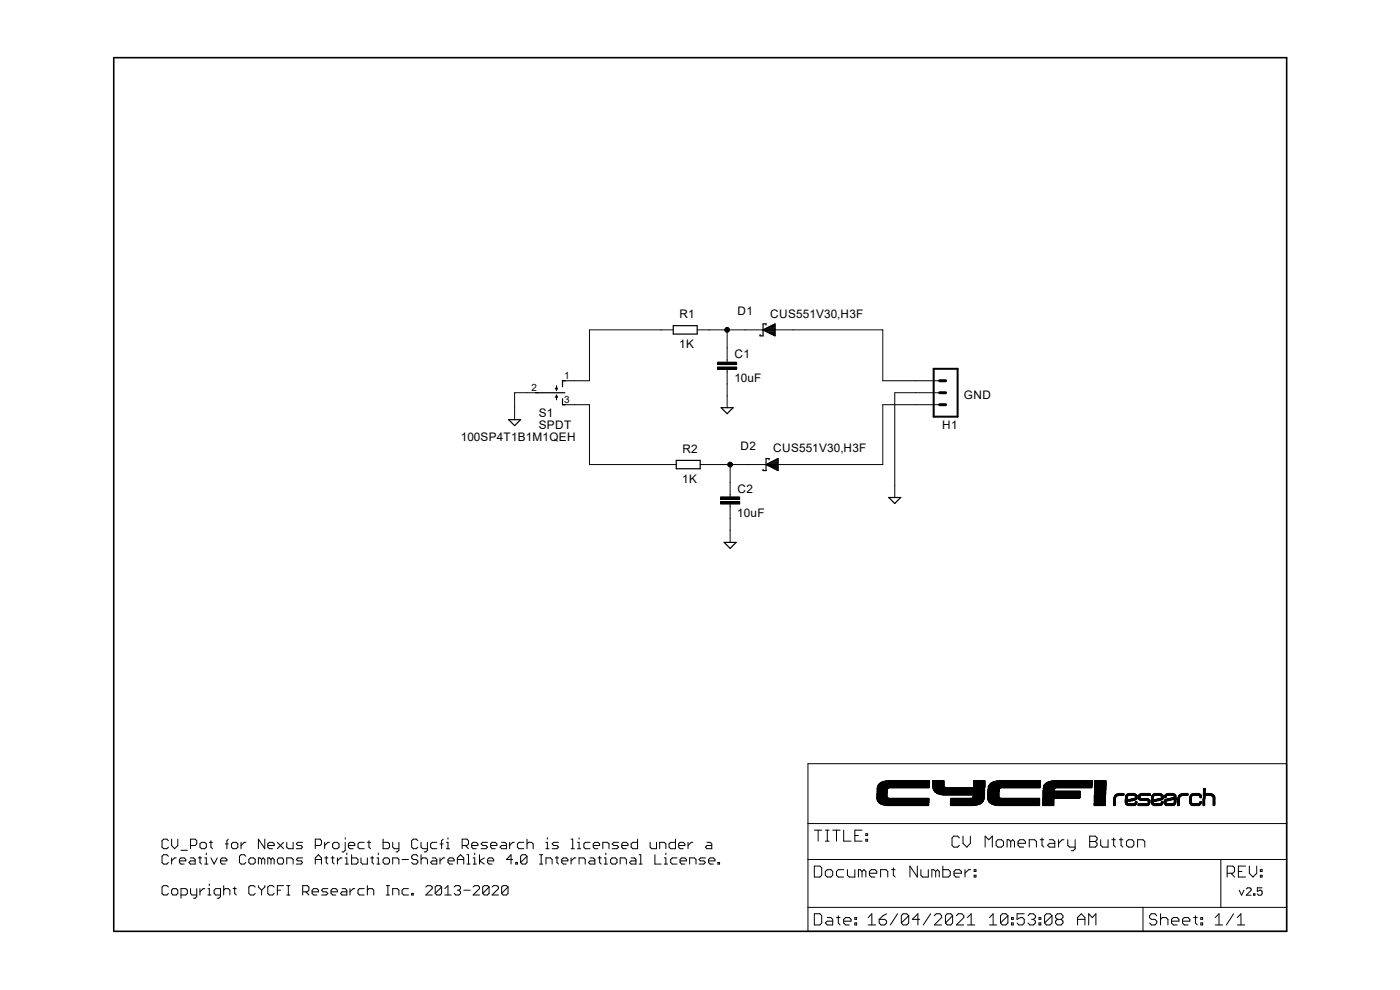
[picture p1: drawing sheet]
<svg xmlns="http://www.w3.org/2000/svg" width="297mm" height="210mm" viewBox="0 0 297 210" stroke-linecap="round" stroke-linejoin="round" font-family="sans-serif">
<defs><g id="words">
<g font-size="2.5">
<text x="144.1" y="67.4">R1</text>
<text x="156.5" y="66.8">D1</text>
<text x="163.4" y="67.4">CUS551V30,H3F</text>
<text x="144.1" y="73.8">1K</text>
<text x="155.8" y="75.9">C1</text>
<text x="155.8" y="81">10uF</text>
<text x="114.3" y="88.4">S1</text>
<text x="204.5" y="84.6">GND</text>
<text x="97.7" y="93.5">100SP4T1B1M1QEH</text>
<text x="114.3" y="90.9">SPDT</text>
<text x="157.1" y="95.4">D2</text>
<text x="164" y="95.9">CUS551V30,H3F</text>
<text x="199.9" y="90.9">H1</text>
<text x="144.8" y="96">R2</text>
<text x="144.7" y="102.4">1K</text>
<text x="156.5" y="104.5">C2</text>
<text x="156.4" y="109.6">10uF</text>
</g>
<g font-size="2.1">
<text x="112.7" y="83">2</text>
<text x="119.7" y="80.4">1</text>
<text x="119.7" y="85.5">3</text>
</g>
</g></defs>
<g fill="none" stroke="#000" stroke-width=".21">
<path d="M142.8 70h-17.7v10.8h-5.8M147.9 70h39.4v10.8h12M152.2 77.9h4.1v.5h-4.1zM152.2 76.8h4.1v.5h-4.1zM154.3 70v6.8M154.3 78.4v8.1M114.3 83.3h-5.1v5.7M117.8 82.3l.3 .5M118.1 81.8v1M118.1 83.8v1M118.1 83.8l.2 .5M118.1 83.8l-.3 .5"/>
<path d="M118.3 82.3l-.2 .5M119.3 85.9h5.8v12.7h18.4M154.9 98.6v6.8M199.3 85.9h-12v12.7h-38.8M199.3 83.3h-9.5v22.2M152.9 106.4h4v.5h-4zM152.9 105.4h4v.5h-4zM154.9 106.9v8.2M35.7 178.4l-.3-.4h-.7l-.3 .4v1.3l.3 .3h.7l.3-.3M36.4 178v1.4l.6 .6 .7-.6v-1.4M40.4 179.4h1l.3-.4v-.6l-.3-.4h-1v2M42.8 178.7h.6l.4 .3v.7l-.4 .3h-.6l-.4-.3v-.7z"/>
<path d="M44.4 178.7h.7M44.7 178.4v1.3l.4 .3M47.8 179h.6M48.4 178l-.3 .4v1.6M49.4 178.7h.7l.4 .3v.7l-.4 .3h-.7l-.3-.3v-.7zM51.1 178.7v1.3M52.2 178.7h-.4l-.7 .7M56.2 178v2l-1.4-2v2M56.8 179.4h1.4v-.4l-.4-.3h-.7l-.3 .3v.7l.3 .3h.7M58.8 178.7l1.4 1.3M60.2 178.7l-1.4 1.3M60.8 178.7v1l.4 .3h1v-1.3"/>
<path d="M64.2 178.7h-1l-.3 .3 .3 .4h.7l.3 .3-.3 .3h-1M66.9 179.4h1l.3-.4v-.6l-.3-.4h-1v2M68.9 178.7v1.3M69.9 178.7h-.3l-.7 .7M70.9 178.7h.7l.3 .3v.7l-.3 .3h-.7l-.3-.3v-.7zM73.2 178.7v1.7l-.3 .3h-.3M73.2 177.7v.3M73.9 179.4h1.4v-.4l-.4-.3h-.6l-.4 .3v.7l.4 .3h.6M77.3 178.7h-1.1l-.3 .3v.7l.3 .3h1.1M77.9 178.7h.7M78.3 178.4v1.3l.3 .3M81.3 178v2h1l.3-.3v-.7l-.3-.3h-1"/>
<path d="M83.3 178.7v1l.4 .3h.9M84.6 178.7v1.7l-.3 .3h-.3M88.6 178.4l-.3-.4h-.6l-.4 .4v1.3l.4 .3h.6l.3-.3M89.3 178.7v1l.4 .3h1M90.7 178.7v1.7l-.4 .3h-.3M92.7 178.7h-1l-.3 .3v.7l.3 .3h1M93.3 179h.7M94 178l-.3 .4v1.6M94.7 178.7h.3v1.3M95 177.7v.3M98 179.4h1.1l.3-.4v-.6l-.3-.4h-1.1v2M98.7 179.4l.7 .6"/>
<path d="M100.1 179.4h1.3v-.4l-.4-.3h-.6l-.3 .3v.7l.3 .3h.6M103.4 178.7h-1l-.3 .3 .3 .4h.7l.3 .3-.3 .3h-1M104.1 179.4h1.3v-.4l-.3-.3h-.7l-.3 .3v.7l.3 .3h.7M106.4 178.7h.7l.3 .3v1h-1l-.3-.3 .3-.3h1M108.1 178.7v1.3M109.1 178.7h-.3l-.7 .7M111.1 178.7h-1l-.3 .3v.7l.3 .3h1M111.8 179l.3-.3h.7l.3 .3v1M111.8 178v2M115.8 178.7h.3v1.3M116.1 177.7v.3M118.5 178.7h-1l-.4 .3 .4 .4h.7l.3 .3-.3 .3h-1.1"/>
<path d="M121.2 178h.3v2M122.5 178.7h.4v1.3M122.9 177.7v.3M125.2 178.7h-1l-.3 .3v.7l.3 .3h1M125.9 179.4h1.3v-.4l-.3-.3h-.7l-.3 .3v.7l.3 .3h.7M131.2 178.7h-1l-.3 .3 .3 .4h.7l.3 .3-.3 .3h-1M131.9 179.4h1.3v-.4l-.3-.3h-.7l-.3 .3v.7l.3 .3h.7M135.3 178v2h-1.1l-.3-.3v-.7l.3-.3h1.1M137.9 178.7v1l.4 .3h1v-1.3M143.3 178v2h-1l-.4-.3v-.7l.4-.3h1M144 179.4h1.3v-.4l-.4-.3h-.6l-.3 .3v.7l.3 .3h.6M146 178.7v1.3"/>
<path d="M147 178.7h-.4l-.6 .7M150 178.7h.7l.3 .3v1h-1l-.4-.3 .4-.3h1M171.4 162h101.6v35.6h-101.6zM171.4 174.7h101.6M172.8 176.1h1.5M173.6 176.1v2.3M175.1 176.1h.8M175.1 178.4h.8M175.5 176.1v2.3M176.7 176.1h1.5M177.5 176.1v2.3M179 176.1v2.3h1.6"/>
<path d="M181.4 177.2h.7M182.9 176.1h-1.5v2.3h1.5M183.7 178.1h.4v.3h-.4zM183.7 176.9h.4v.3h-.4zM186 169.2l2.4 .1zM186 169.2h2.3zM186 169.2h2.4M186 169.2h2.3M186.1 169.4l11 .1zM186.1 169.3l11 .1zM186.1 169.3l2.4 .1zM186.1 169.1l2.2 .1z"/>
<path d="M186.1 169l2.2 .1zM186.1 169h2.1zM186.1 168.9l2.1 .1zM186.1 168.8l2.1 .1zM186.1 168.7l2.1 .1zM186.1 168.7h2.1zM186.1 168.6l2.1 .1zM186.1 168.5l2.1 .1zM186.1 168.4l2.1 .1zM186.1 168.3l2.1 .1zM186.1 169.5h11M186.1 169.4h11"/>
<path d="M186.1 169.3h2.4M186.1 169.1h2.2M186.1 169h2.1M186.1 168.9h2.1M186.1 168.8h2.1M186.1 168.7h2.1M186.1 168.6h2.1M186.1 168.5h2.1M186.1 168.4h2.1M186.1 169.7l11 .1zM186.1 169.6l11 .1zM186.1 169.5l11 .1z"/>
<path d="M186.1 169.5h11zM186.1 168.2l2.1 .1zM186.1 168.1l2.1 .1zM186.1 168.1h2.1zM186.1 168l2.1 .1zM186.1 167.9l2.1 .1zM186.1 167.8l2.1 .1zM186.1 167.7l2.1 .1zM186.1 167.6l2.1 .1zM186.1 167.6h2.1zM186.1 167.5l2.1 .1zM186.1 167.4l2.1 .1z"/>
<path d="M186.1 167.4l2.2 .1zM186.1 167.3l2.2 .1zM186.1 167.3h2.3zM186.1 167.2l2.4 .1zM186.1 167.1l2.5 .1zM186.1 169.7h11M186.1 169.6h11M186.1 168.2h2.1M186.1 168.1h2.1M186.1 168h2.1M186.1 167.9h2.1M186.1 167.8h2.1"/>
<path d="M186.1 167.7h2.1M186.1 167.6h2.1M186.1 167.5h2.1M186.1 167.4h2.2M186.1 167.3h2.2M186.1 167.3h2.3M186.1 167.2h2.4M186.1 167.2h2.5M186.1 169.8l11 .1zM186.1 167l11 .1zM186.1 166.9l11 .1zM186.1 169.9h11"/>
<path d="M186.1 169.8h11M186.1 167h11M186.1 166.9h11M186.2 169.9l10.9 .1zM186.2 166.8l10.9 .1zM186.2 166.8h10.9zM186.2 166.7l10.9 .1zM186.2 170h10.9M186.2 166.8h10.9M186.2 166.7h10.9M186.3 166.6l10.9 .1zM186.3 166.5l10.9 .1z"/>
<path d="M186.3 166.7h10.9M186.3 166.6h10.9M186.3 170.1h10.8zM186.3 170l10.8 .1zM186.3 170.1h10.8M186.4 170.1l10.7 .1zM186.4 166.5l10.8 .1zM186.4 170.1h10.7M186.4 166.5h10.8M186.4 170.2l10.7 .1zM186.4 170.2h10.7M186.4 166.4l10.8 .1z"/>
<path d="M186.4 166.4h10.8M186.5 170.2l10.6 .1zM186.5 166.3l10.7 .1zM186.5 170.3h10.6M186.5 166.3h10.7M186.5 170.3l10.5 .1zM186.5 166.2l10.7 .1zM186.5 170.3h10.5M186.6 170.3l10.4 .1zM186.6 166.2h10.6zM186.6 170.4h10.4M186.6 166.2h10.6"/>
<path d="M186.7 166.1l10.5 .1zM186.7 166.2h10.5M186.7 170.4l10.3 .1zM186.7 170.5h10.3M186.8 170.5l10.2 .1zM186.8 166l10.4 .1zM186.8 170.5h10.2M186.8 166.1h10.4M186.9 166l10.3 .1zM186.9 166h10.3M186.9 170.6h10.1zM186.9 170.6h10.1"/>
<path d="M187 165.9l10.2 .1zM187 165.9h10.2M187.1 170.6l9.9 .1zM187.1 165.9h10.1zM187.1 165.9h10.1M187.3 170.7l9.7 .1zM187.3 165.8l9.9 .1zM187.3 170.7h9.7M187.5 165.7l9.7 .1zM187.6 170.7l9.4 .1zM187.6 170.8h9.4M187.8 165.7h9.4z"/>
<path d="M187.8 165.7h9.4M188.1 170.8l8.9 .1zM188.1 170.9h8.9M188.2 168.3l-2.1 .1M188.4 165.6l8.8 .1zM188.4 165.7h8.8M197.2 165.8h-9.9M197.9 167.1l11 .1zM197.9 167l2.9 .1zM197.9 167l2.6 .1zM197.9 166.9l2.5 .1zM197.9 166.8l2.4 .1z"/>
<path d="M197.9 166.8h2.4zM197.9 166.7l2.4 .1zM197.9 166.6l2.4 .1zM197.9 166.5l2.4 .1zM197.9 166.4l2.4 .1zM197.9 166.3l2.4 .1zM197.9 166.2l2.4 .1zM197.9 166.2h2.4zM197.9 166.1l2.4 .1zM197.9 166l2.4 .1zM197.9 165.9l2.4 .1zM197.9 165.9h2.4z"/>
<path d="M197.9 165.8l2.4 .1zM197.9 165.7l2.4 .1zM197.9 165.7h2.4zM197.9 165.6l2.4 .1zM197.9 167.2h11M197.9 167l2.9 .1M197.9 167h2.5M197.9 166.9h2.5M197.9 166.8h2.4M197.9 166.7h2.4M197.9 166.6h2.4M197.9 166.5h2.4"/>
<path d="M197.9 166.4h2.4M197.9 166.3h2.4M197.9 166.2h2.4M197.9 166.1h2.4M197.9 166h2.4M197.9 165.9h2.4M197.9 165.8h2.4M197.9 165.7h2.4M198 167.3l10.9 .1zM198 167.3h10.9zM198 167.2l10.9 .1zM198 167.3h10.9"/>
<path d="M198 167.2h10.9M198 167.5l10.9 .1zM198 167.4l10.9 .1zM198 167.6h10.9M198 167.5h10.9M198 167.4h10.9M198.1 167.6l10.8 .1zM198.1 167.6h10.8zM198.1 167.7h10.8M198.1 167.6h10.8M198.2 167.7l10.7 .1zM198.2 167.8l10.7 .1z"/>
<path d="M198.2 167.8h10.7M198.3 167.9l10.6 .1zM198.3 167.8l10.6 .1zM198.3 167.9h10.6M198.4 168l10.5 .1zM198.4 167.9l10.5 .1zM198.4 168.1h10.5M198.4 168h10.5M198.5 168.1h10.4zM198.5 168.1h10.4M198.6 168.1l10.3 .1zM198.6 168.2h10.3"/>
<path d="M198.7 168.2l10.2 .1zM198.7 168.2h10.2M198.8 168.3l10.1 .1zM198.8 168.3h10.1M199 168.3l9.9 .1zM199.1 168.4l9.8 .1zM199.1 168.4h9.8M199.3 168.4l9.6 .1zM199.3 168.5h9.6M199.6 168.5l9.3 .1zM199.6 168.6h9.3M200 168.6l8.9 .1z"/>
<path d="M200 168.6h8.9M201.6 170.7l5.5 .1zM201.6 170.7l5.8 .1zM201.6 170.6l6 .1zM201.6 170.6h6.2zM201.6 170.5l6.4 .1zM201.6 170.4l6.5 .1zM201.6 170.3l6.6 .1zM201.6 170.8h5.5M201.6 170.7h5.8M201.6 170.5h6.4M201.6 170.5h6.5"/>
<path d="M201.6 170.4h6.6M201.7 170.8l4.9 .1zM201.7 170.2l6.7 .1zM201.7 169.9l6.9 .1zM201.7 169.8l6.9 .1zM201.7 170.9h4.9M201.7 170.3h6.7M201.7 170h6.9M201.7 169.9h6.9M201.7 170.3l6.5 .1zM201.7 170.1l6.7 .1zM201.7 170.1h6.8z"/>
<path d="M201.7 170l6.9 .1zM201.7 169.8l7 .1zM201.7 169.7l7 .1zM201.7 169.6l7 .1zM201.7 169.5l7 .1zM201.7 169.5h7zM201.7 169.4l7 .1zM201.7 169.3l7.1 .1zM201.7 170.3h6.5M201.7 170.2h6.7M201.7 170.1h6.7M201.7 170.1h6.8"/>
<path d="M201.7 169.8h7M201.7 169.7h7M201.7 169.6h7M201.7 169.5h7M201.7 169.4h7.1M203.5 177.8l-.3-.4h-.8l-.4 .4v1.5l.4 .4h.8l.3-.4M204.3 177.4v1.5l.8 .8 .8-.8v-1.5M206.2 169.3l2.6 .1zM206.2 169.3h2.6M206.3 169.2l2.5 .1zM206.3 169.2h2.5M206.4 169.2h2.4z"/>
<path d="M206.4 169.1l2.4 .1zM206.4 169l2.4 .1zM206.4 169h2.4zM206.4 169.2h2.4M206.4 169.1h2.4M206.5 168.9l2.3 .1zM206.5 168.8l2.4 .1zM206.5 168.7l2.4 .1zM206.5 168.7h2.4zM206.5 168.9h2.4M206.5 168.8h2.4M206.5 168.7h2.4"/>
<path d="M206.5 167l2.4 .1zM206.5 167h2.4M206.6 166.9l2.4 .1zM206.6 166.8l2.4 .1zM206.6 166.8h2.4zM206.6 166.7l2.4 .1zM206.6 166.6l2.4 .1zM206.6 166.5l2.4 .1zM206.6 166.4l2.4 .1zM206.6 166.3l2.4 .1zM206.6 166.2l2.4 .1zM206.6 166.2h2.4z"/>
<path d="M206.6 166.1l2.4 .1zM206.6 166l2.4 .1zM206.6 165.9l2.4 .1zM206.6 165.9h2.4zM206.6 165.8l2.4 .1zM206.6 165.7l2.4 .1zM206.6 165.7h2.4zM206.6 165.6l2.4 .1zM206.6 167h2.4M206.6 166.9h2.4M206.6 166.8h2.4M206.6 166.7h2.4"/>
<path d="M206.6 166.6h2.4M206.6 166.5h2.4M206.6 166.4h2.4M206.6 166.3h2.4M206.6 166.2h2.4M206.6 166.1h2.4M206.6 166h2.4M206.6 165.9h2.4M206.6 165.8h2.4M206.6 165.7h2.4M207.8 170.6h-6.2M208.8 169h-2.4"/>
<path d="M209 179.7v-2.3l.8 .7 .7-.7v2.3M209.5 169.5l11.1 .1zM209.5 169.5h11.1zM209.5 169.4l11.1 .1zM209.5 169.3l11.1 .1zM209.5 169h2.4zM209.5 168.9l2.4 .1zM209.5 168.8l2.4 .1zM209.5 168.7l2.4 .1zM209.5 168.7h2.4zM209.5 168.6l2.4 .1zM209.5 168.5l2.4 .1z"/>
<path d="M209.5 168.4l2.4 .1zM209.5 168.3l2.4 .1zM209.5 168.2l2.4 .1zM209.5 168.1l2.4 .1zM209.5 168.1h2.4zM209.5 168l2.4 .1zM209.5 167.9l2.4 .1zM209.5 167.8l2.4 .1zM209.5 169.6h11.1M209.5 169.5h11.1M209.5 169.4h11.1M209.5 169h2.4"/>
<path d="M209.5 168.9h2.4M209.5 168.8h2.4M209.5 168.7h2.4M209.5 168.6h2.4M209.5 168.5h2.4M209.5 168.4h2.4M209.5 168.3h2.4M209.5 168.2h2.4M209.5 168.1h2.4M209.5 168h2.4M209.5 167.9h2.4M209.6 169.3l2.6 .1z"/>
<path d="M209.6 169.2l2.5 .1zM209.6 169.2h2.4zM209.6 169.1l2.4 .1zM209.6 169l2.4 .1zM209.6 167.8l2.4 .1zM209.6 167.7l2.4 .1zM209.6 167.6l2.4 .1zM209.6 167.6h2.4zM209.6 167.5l2.4 .1zM209.6 167.4l2.4 .1zM209.6 169.3h2.6M209.6 169.2h2.5"/>
<path d="M209.6 169.2h2.4M209.6 169.1h2.4M209.6 167.8h2.4M209.6 167.7h2.4M209.6 167.6h2.4M209.6 167.5h2.4M209.6 169.8l11 .1zM209.6 169.7l11 .1zM209.6 169.6l11 .1zM209.6 167.2l2.6 .1zM209.6 169.8h11M209.6 169.7h11"/>
<path d="M209.6 169.6h11M209.6 167.4h2.4M209.6 167.2h2.6M209.7 167.3l2.3 .1zM209.7 167.3h2.3zM209.7 167.1l2.6 .1zM209.7 167l11 .1zM209.7 166.9l11 .1zM209.7 166.8l11 .1zM209.7 166.8h11zM209.7 167.3h2.3M209.7 167.2h2.6"/>
<path d="M209.7 167h11M209.7 166.9h11M209.7 166.8h11M209.7 169.9l10.9 .1zM209.7 169.8l10.9 .1zM209.7 170h10.9M209.7 169.9h10.9M209.8 166.7l10.9 .1zM209.8 166.6l10.9 .1zM209.8 166.7h10.9M209.8 170.1l10.8 .1zM209.8 170.1h10.8z"/>
<path d="M209.8 170l10.8 .1zM209.8 170.1h10.8M209.8 166.5l10.9 .1zM209.8 166.6h10.9M209.8 166.5h10.9M209.9 170.2l10.7 .1zM209.9 170.2h10.7M209.9 166.4l10.8 .1zM209.9 166.4h10.8M210 170.2l10.6 .1zM210 170.3h10.6M210 166.3l10.7 .1z"/>
<path d="M210 166.3h10.7M210.1 170.3l10.5 .1zM210.1 170.3h10.5M210.1 166.2l10.6 .1zM210.1 166.3h10.6M210.1 170.4h10.5M210.2 166.2h10.5zM210.2 166.1l10.5 .1zM210.2 166.2h10.5M210.2 170.4l10.4 .1zM210.2 170.5h10.4M210.3 166l10.4 .1z"/>
<path d="M210.3 166.1h10.4M210.3 170.5l10.3 .1zM210.3 170.5h10.3M210.4 166l10.3 .1zM210.4 166h10.3M210.5 170.6h10.1zM210.5 170.6h10.1M210.5 165.9l10.2 .1zM210.5 165.9h10.2M210.7 170.6l9.9 .1zM210.7 165.9h10zM210.7 165.9h10"/>
<path d="M210.8 165.8l9.9 .1zM210.8 170.7l9.8 .1zM210.8 170.7h9.8M211 165.7l9.8 .1zM211.1 170.7l9.5 .1zM211.1 170.8h9.5M211.3 178.5l.4-.4h.8l.4 .4v.8l-.4 .4h-.8l-.4-.4zM211.4 165.7h9.4zM211.4 165.7h9.4M211.7 170.8l8.9 .1zM211.7 170.9h8.9M211.9 165.6l8.8 .1z"/>
<path d="M211.9 165.7h8.8M214.4 178.5l-.4-.4h-.3v1.6M214.4 178.5v1.2M214.4 178.5l.4-.4 .4 .4v1.2M216 178.9h1.6v-.4l-.4-.4h-.8l-.4 .4v.8l.4 .4h.8M218.4 179.7v-1.6h1.1l.4 .4v1.2M220.7 178.1h.7M220.8 165.8h-10M221.1 177.8v1.5l.3 .4M221.2 170.8l2.4 .1zM221.2 170.7l2.4 .1zM221.2 170.6l2.4 .1z"/>
<path d="M221.2 170.6h2.4zM221.2 170.5l2.4 .1zM221.2 170.4l2.4 .1zM221.2 170.3l2.4 .1zM221.2 170.2l2.4 .1zM221.2 170.1l2.4 .1zM221.2 170.1h2.4zM221.2 170l2.4 .1zM221.2 169.9l2.4 .1zM221.2 169.8l2.4 .1zM221.2 169.7l2.4 .1zM221.2 169.6l2.4 .1z"/>
<path d="M221.2 170.9h2.4M221.2 170.8h2.4M221.2 170.7h2.4M221.2 170.6h2.4M221.2 170.5h2.4M221.2 170.4h2.4M221.2 170.3h2.4M221.2 170.2h2.4M221.2 170.1h2.4M221.2 170h2.4M221.2 169.9h2.4M221.2 169.8h2.4"/>
<path d="M221.2 169.7h2.4M221.2 169.6h2.4M221.2 169.5l2.4 .1zM221.2 169.5h2.4zM221.2 169.4l2.4 .1zM221.2 169.3l2.4 .1zM221.2 169.5h2.4M221.2 169.4h2.4M221.3 169.3l7.8 .1zM221.3 169.2l7.8 .1zM221.3 169.2h7.8zM221.3 169.1l7.8 .1z"/>
<path d="M221.3 169l7.9 .1zM221.3 169h7.9zM221.3 168.9l7.9 .1zM221.3 168.8l7.9 .1zM221.3 168.7l7.9 .1zM221.3 168.7h7.9zM221.3 168.6l7.9 .1zM221.3 168.5l7.9 .1zM221.3 168.4l7.9 .1zM221.3 168.3l7.9 .1zM221.3 168.2l7.9 .1zM221.3 168.1l7.9 .1z"/>
<path d="M221.3 168.1h7.9zM221.3 168l7.9 .1zM221.3 167.9l7.9 .1zM221.3 167.8l7.9 .1zM221.3 167.8l2.3 .1zM221.3 167.7l2.3 .1zM221.3 167.6l2.3 .1zM221.3 169.3h7.8M221.3 169.2h7.8M221.3 169.1h7.8M221.3 169.1h7.9M221.3 169h7.9"/>
<path d="M221.3 168.9h7.9M221.3 168.8h7.9M221.3 168.7h7.9M221.3 168.6h7.9M221.3 168.5h7.9M221.3 168.4h7.9M221.3 168.3h7.9M221.3 168.2h7.9M221.3 168.1h7.9M221.3 168h7.9M221.3 167.9h7.9M221.3 167.8h2.3"/>
<path d="M221.3 167.7h2.3M221.3 167.6h2.4zM221.3 167.3h2.5zM221.3 167.2l2.6 .1zM221.3 167.1l2.7 .1zM221.3 167.6h2.4M221.3 167.3h2.5M221.3 167.2h2.6M221.3 167.2h2.7M221.4 167.5l2.3 .1zM221.4 167.4l2.3 .1zM221.4 167.3l2.3 .1z"/>
<path d="M221.4 167.6h2.3M221.4 167.5h2.3M221.4 167.4h2.3M221.4 167.3h2.3M221.4 167l10.2 .1zM221.4 166.9l10.2 .1zM221.4 166.8l10.2 .1zM221.4 167h10.2M221.4 166.9h10.2M221.4 166.8h10.2M221.4 166.8h10.3zM221.4 166.7l10.3 .1z"/>
<path d="M221.4 166.6l10.3 .1zM221.4 166.8h10.3M221.4 166.7h10.3M221.5 166.5l10.2 .1zM221.5 166.5h10.2M221.5 166.6h10.2M221.6 166.4l10.1 .1zM221.6 166.5h10.1M221.7 166.4l10 .1zM221.7 166.3l10 .1zM221.7 166.2l10 .1zM221.7 166.3h10"/>
<path d="M221.8 166.2h9.9zM221.8 166.2h9.9M221.9 166.1l9.8 .1zM221.9 166.2h9.8M222 166l9.7 .1zM222 166.1h9.7M222.1 166l9.6 .1zM222.1 166h9.6M222.2 165.9l9.5 .1zM222.2 165.9h9.5M222.3 165.9h9.4zM222.3 165.9h9.4"/>
<path d="M222.5 165.8l9.2 .1zM222.5 165.8h9.2M222.6 178.1h.8l.4 .4v1.2h-1.2l-.4-.4 .4-.4h1.2M222.8 165.7l8.9 .1zM223 165.7h8.7zM223 165.7h8.7M223.6 165.6l8.1 .1zM223.6 165.7h8.1M224.6 178.1v1.6M225.7 178.1h-.4l-.7 .8M226.5 178.1v1.2l.4 .4h1.2M228.1 178.1v2l-.4 .4h-.4"/>
<path d="M231.2 177.4h1.2l.3 .4v.3l-.3 .4 .3 .4v.4l-.3 .4h-1.2zM231.2 178.5h1.2M232.1 170.8l2.4 .1zM232.1 170.7l2.4 .1zM232.1 170.6l2.4 .1zM232.1 170.6h2.4zM232.1 170.5l2.4 .1zM232.1 170.4l2.4 .1zM232.1 170.9h2.4M232.1 170.8h2.4M232.1 170.7h2.4M232.1 170.6h2.4"/>
<path d="M232.1 170.5h2.4M232.2 170.3l2.3 .1zM232.2 170.2l2.3 .1zM232.2 170.1l2.3 .1zM232.2 170.1h2.3zM232.2 170l2.3 .1zM232.2 169.9l2.3 .1zM232.2 169.8l2.3 .1zM232.2 169.7l2.3 .1zM232.2 169.6l2.3 .1zM232.2 169.5l2.3 .1zM232.2 169.5h2.3z"/>
<path d="M232.2 169.4l2.3 .1zM232.2 169.3l2.3 .1zM232.2 169.2l2.3 .1zM232.2 169.2h2.3zM232.2 169.1l2.3 .1zM232.2 169l2.3 .1zM232.2 169h2.3zM232.2 168.9l2.3 .1zM232.2 168.8l2.3 .1zM232.2 168.7l2.3 .1zM232.2 168.7h2.3zM232.2 170.4h2.3"/>
<path d="M232.2 170.3h2.3M232.2 170.2h2.3M232.2 170.1h2.3M232.2 170h2.3M232.2 169.9h2.3M232.2 169.8h2.3M232.2 169.7h2.3M232.2 169.6h2.3M232.2 169.5h2.3M232.2 169.4h2.3M232.2 169.3h2.3M232.2 169.2h2.3"/>
<path d="M232.2 169.1h2.3M232.2 169h2.3M232.2 168.9h2.3M232.2 168.8h2.3M232.2 168.7h2.3M232.2 168.6l2.4 .1zM232.2 168.5l2.4 .1zM232.2 168.4l2.4 .1zM232.2 168.3l2.4 .1zM232.2 168.2l2.4 .1zM232.2 168.1l2.4 .1zM232.2 168.1h2.4z"/>
<path d="M232.2 168l2.4 .1zM232.2 167.9l2.4 .1zM232.2 167.8l2.4 .1zM232.2 167.7l2.4 .1zM232.2 167.6l2.4 .1zM232.2 168.6h2.4M232.2 168.5h2.4M232.2 168.4h2.4M232.2 168.3h2.4M232.2 168.2h2.4M232.2 168.1h2.4M232.2 168h2.4"/>
<path d="M232.2 167.9h2.4M232.2 167.8h2.4M232.2 167.7h2.4M232.2 167.6h2.4zM232.2 167.5l2.4 .1zM232.2 167.4l2.4 .1zM232.2 167.3l2.4 .1zM232.2 167.3h2.4zM232.2 167.2l2.4 .1zM232.2 167.1l2.4 .1zM232.2 167l2.4 .1zM232.2 166.9l2.4 .1z"/>
<path d="M232.2 166.8l2.4 .1zM232.2 167.6h2.4M232.2 167.5h2.4M232.2 167.4h2.4M232.2 167.3h2.4M232.2 167.2h2.4M232.2 167h2.4M232.2 166.9h2.4M232.2 166.8h2.4M232.3 166.8h2.4zM232.3 166.7l2.4 .1zM232.3 166.6l2.4 .1z"/>
<path d="M232.3 166.5l2.4 .1zM232.3 166.4l2.4 .1zM232.3 166.3l2.4 .1zM232.3 166.2l2.4 .1zM232.3 166.2h2.4zM232.3 166.1l2.4 .1zM232.3 166l2.4 .1zM232.3 165.9l2.4 .1zM232.3 165.9h2.4zM232.3 165.8l2.4 .1zM232.3 165.7l2.4 .1zM232.3 165.7h2.4z"/>
<path d="M232.3 165.6l2.4 .1zM232.3 166.8h2.4M232.3 166.7h2.4M232.3 166.6h2.4M232.3 166.5h2.4M232.3 166.4h2.4M232.3 166.3h2.4M232.3 166.2h2.4M232.3 166.1h2.4M232.3 166h2.4M232.3 165.9h2.4M232.3 165.8h2.4"/>
<path d="M232.3 165.7h2.4M233.5 178.1v1.2l.4 .4h1.2v-1.6M235.9 178.1h.7M236.3 170.8l.3 .1zM236.3 170.7l.3 .1zM236.3 170.6l.3 .1zM236.3 170.6h.3zM236.3 170.5l.3 .1zM236.3 170.4l.3 .1zM236.3 170.3l.3 .1zM236.3 170.2l.3 .1zM236.3 170.1l.3 .1z"/>
<path d="M236.3 170.1h.3zM236.3 170l.3 .1zM236.3 169.9l.3 .1zM236.3 169.8l.3 .1zM236.3 169.7l.3 .1zM236.3 169.6l.3 .1zM236.3 169.5l.3 .1zM236.3 177.8v1.5l.3 .4M236.3 169.5h.3zM236.3 169.4l.3 .1zM236.3 169.3l.3 .1zM236.3 169.2l.3 .1z"/>
<path d="M236.3 169.2h.3zM236.4 169.1l.3 .1zM236.4 169l.3 .1zM236.4 169h.4zM236.4 168.9l.5 .1zM236.4 168.8l.5 .1zM236.5 168.8l.6 .1zM236.6 168.7l.7 .1zM236.6 168.7h1.8zM236.7 168.6l1.8 .1zM236.8 168.5l1.7 .1zM236.9 168.4l1.6 .1z"/>
<path d="M237 168.4l1.5 .1zM237.3 168.3l1.1 .1zM237.4 178.1h.8M237.8 177.8v1.5l.4 .4M238.7 170.2l.4 .1zM238.7 170.1l.4 .1zM238.7 170.1h.4zM238.7 170l.7 .1zM238.7 169.9l1 .1zM238.7 169.8l1.3 .1zM238.7 169.8l1.6 .1zM238.7 169.7l1.9 .1z"/>
<path d="M238.7 169.7l2.1 .1zM238.7 169.6l.4 .1zM238.7 169.7h2.1M238.8 170.4l.5 .1zM238.8 169.5l.3 .1zM238.8 169.5h.3zM238.8 169.4l.3 .1zM238.8 169.3l.3 .1zM238.8 170.3l.4 .1zM238.8 170.3l.3 .1zM238.8 169.2l.3 .1zM238.8 169.2h.3z"/>
<path d="M238.8 169.1l.3 .1zM238.8 169l.3 .1zM238.8 169h.3zM238.8 168.9l.4 .1zM238.8 170.6h2.2zM238.8 170.5l2.3 .1zM238.8 168.8l.4 .1zM238.8 168.8l.5 .1zM238.8 168.7l.6 .1zM238.8 170.6h2.2M238.8 170.5h2.3M238.9 170.6l2.1 .1z"/>
<path d="M238.9 168.7h2.3zM238.9 168.7h2.3M239 170.7l1.9 .1zM239 168.6l2.1 .1zM239 178.5l.4-.4h.8l.3 .4v.8l-.3 .4h-.8l-.4-.4zM239 168.6h2.1M239 168.5l2 .1zM239 168.6h2M239.1 170.7l1.8 .1zM239.1 168.4l1.9 .1zM239.2 170.8l1.5 .1zM239.2 168.4l1.6 .1z"/>
<path d="M239.4 169.6l1.6 .1zM239.5 168.3l1.1 .1zM239.7 169.5l1.4 .1zM240 169.5h1.2zM240.2 169.4l1 .1zM240.6 169.3l.7 .1zM240.6 170.4l.5 .1zM240.6 168.7l.6 .1zM240.7 170.3l.5 .1zM240.7 168.8l.6 .1zM240.8 170.3l.4 .1zM240.8 170.2l.4 .1z"/>
<path d="M240.8 169.3l.5 .1zM240.8 168.8l.5 .1zM240.9 170.2l.3 .1zM240.9 170.1l.3 .1zM240.9 170.1h.3zM240.9 169.2l.3 .1zM240.9 169.2h.3zM240.9 169.1l.3 .1zM240.9 169l.3 .1zM240.9 169h.3zM240.9 168.9l.3 .1zM241.3 179.7v-1.6h1.2l.4 .4v1.2"/>
<path d="M241.4 170.8l2.1 .1zM241.4 170.7l2.3 .1zM241.4 170.6l2.4 .1zM241.4 170.9h2.1M241.4 170.7h2.3M241.5 170.7l2.2 .1zM241.5 170.6h2.3zM241.5 170.5l2.3 .1zM241.5 170.8h2.2M241.5 170.5h2.3M241.5 169.3l.4 .1zM241.5 169.2l.4 .1z"/>
<path d="M241.5 169.2h.4zM241.5 169.1l.4 .1zM241.5 169l.4 .1zM241.5 169h.4zM241.5 168.9l.4 .1zM241.5 168.8l.4 .1zM241.6 169.5h2.1zM241.6 169.4l1.8 .1zM241.6 168.7l.5 .1zM241.6 169.5h2.1M241.6 168.7h2.5zM241.6 168.7h2.5"/>
<path d="M241.6 169.5l2.2 .1zM241.6 168.6l2.4 .1zM241.6 169.6h2.2M241.6 168.6h2.4M241.7 169.6l2.1 .1zM241.7 168.5l2.4 .1zM241.7 169.6h2.1M241.7 168.6h2.4M241.8 169.7l2.1 .1zM241.8 168.4l2.3 .1zM241.8 169.7h2.1M241.8 168.5h2.3"/>
<path d="M241.9 169.7l2 .1zM241.9 168.4l2.1 .1zM241.9 169.8h2M241.9 168.4h2.1M242.1 168.3l1.9 .1zM243.4 169.8l.5 .1zM243.5 170.4l.4 .1zM243.5 170.3l.4 .1zM243.5 169.9l.5 .1zM243.5 169.8l.4 .1zM243.6 170.2l.4 .1zM243.6 170.1l.4 .1z"/>
<path d="M243.6 170.1h.4zM243.6 170l.4 .1zM243.8 170.6h-2.4M244.2 169.9l1 .1zM244.2 169.8l1.3 .1zM244.2 169.8l1.6 .1zM244.2 169.7l1.9 .1zM244.2 169.7l2.1 .1zM244.2 169.7h2.1M244.3 170.2l.4 .1zM244.3 170.2l.3 .1zM244.3 170.1l.3 .1z"/>
<path d="M244.3 170.1h.4zM244.3 170l.6 .1zM244.3 169.6l.3 .1zM244.3 170.4l.5 .1zM244.3 170.3l.4 .1zM244.3 170.3l.3 .1zM244.3 169.5l.3 .1zM244.3 169.5h.3zM244.3 169.4l.3 .1zM244.3 169.3l.3 .1zM244.3 169.2l.3 .1zM244.3 169.2h.3z"/>
<path d="M244.3 169.1l.3 .1zM244.3 169l.3 .1zM244.3 169h.3zM244.3 168.9l.4 .1zM244.3 170.5l2.3 .1zM244.3 170.5h2.3M244.4 170.6h2.2zM244.4 168.8l.3 .1zM244.4 168.8l.4 .1zM244.4 168.7l.6 .1zM244.4 170.6h2.2M244.4 170.6l2.1 .1z"/>
<path d="M244.4 168.7h2.3zM244.4 168.7h2.3M244.5 170.7l2 .1zM244.5 168.6l2.1 .1zM244.5 168.6h2.1M244.6 168.5l2 .1zM244.6 168.6h2M244.6 170.7l1.8 .1zM244.6 168.4l1.9 .1zM244.8 170.8l1.4 .1zM244.8 168.4l1.6 .1zM244.9 169.6l1.6 .1z"/>
<path d="M245 168.3l1.1 .1zM245.3 169.5l1.3 .1zM245.5 169.5h1.2zM245.8 169.4l.9 .1zM246.1 169.3l.7 .1zM246.1 170.4l.5 .1zM246.2 168.7l.6 .1zM246.3 168.8l.5 .1zM246.3 170.3l.4 .1zM246.3 170.2l.4 .1zM246.3 169.3l.5 .1zM246.4 170.2l.4 .1z"/>
<path d="M246.4 170.1l.4 .1zM246.4 170.1h.4zM246.4 169.2l.4 .1zM246.4 169.2h.4zM246.4 169.1l.4 .1zM246.4 169l.4 .1zM246.4 169h.4zM246.4 168.9l.4 .1zM247 170.3l.5 .1zM247 170.3l.4 .1zM247 170.2l.4 .1zM247 170.2l.3 .1z"/>
<path d="M247 170.1l.3 .1zM247 170.1h.3zM247 170l.3 .1zM247 170.5l2.4 .1zM247 170.4l.5 .1zM247 169.8l.6 .1zM247 169.8l.9 .1zM247 169.2h.4zM247 170.5h2.4M247.1 169.9l.3 .1zM247.1 169.1l.3 .1zM247.1 169l.3 .1z"/>
<path d="M247.1 169h.3zM247.1 168.9l.3 .1zM247.1 170.6h2.2zM247.1 169.7l1 .1zM247.1 169.7l1.4 .1zM247.1 168.8l.3 .1zM247.1 168.8l.4 .1zM247.1 168.7l.6 .1zM247.1 170.6h2.2M247.1 170.6l2.2 .1zM247.1 169.6l1.6 .1zM247.1 168.7h2.3z"/>
<path d="M247.1 168.7h2.3M247.2 170.7l2 .1zM247.2 168.6l2.1 .1zM247.2 168.6h2.1M247.3 170.7l1.8 .1zM247.3 168.5l2 .1zM247.3 168.6h2M247.3 169.5l1.7 .1zM247.4 168.4l1.8 .1zM247.5 170.8l1.4 .1zM247.5 168.4l1.6 .1zM247.6 169.5h1.9z"/>
<path d="M247.7 168.3l1.1 .1zM247.9 169.4l1.6 .1zM248.1 169.3l1.4 .1zM248.4 169.3l1.1 .1zM248.7 169.2l.8 .1zM248.9 170.4l.5 .1zM248.9 168.7l.6 .1zM249 170.3l.4 .1zM249 169.2h.5zM249 168.8l.4 .1zM249.1 170.3l.3 .1zM249.1 170.2l.3 .1z"/>
<path d="M249.1 168.8l.4 .1zM249.1 170.2l.4 .1zM249.1 170.1l.4 .1zM249.1 170.1h.4zM249.1 170l.4 .1zM249.1 169.9l.4 .1zM249.1 169.8l.4 .1zM249.1 169.7l.4 .1zM249.1 169.6l.4 .1zM249.1 169.5l.4 .1zM249.1 169.1l.4 .1zM249.1 169l.4 .1z"/>
<path d="M249.1 169h.4zM249.1 168.9l.4 .1zM249.9 170.8l.3 .1zM249.9 170.7l.3 .1zM249.9 170.6l.3 .1zM249.9 170.6h.3zM249.9 170.5l.3 .1zM249.9 170.4l.3 .1zM249.9 170.3l.3 .1zM249.9 170.2l.3 .1zM249.9 170.1l.3 .1zM249.9 170.1h.3z"/>
<path d="M249.9 170l.3 .1zM249.9 169.9l.3 .1zM249.9 169.8l.3 .1zM249.9 169.7l.3 .1zM249.9 169.6l.3 .1zM249.9 169.5l.3 .1zM249.9 169.5h.3zM249.9 169.4l.3 .1zM249.9 169.3l.3 .1zM249.9 169.2l.3 .1zM249.9 169.2h.3zM250 169.1l.3 .1z"/>
<path d="M250 169l.3 .1zM250 169h.4zM250 168.9l.4 .1zM250 168.8l.5 .1zM250.1 168.8l.6 .1zM250.1 168.7l.8 .1zM250.1 168.7h1.9zM250.3 168.6l1.8 .1zM250.4 168.5l1.7 .1zM250.4 168.4l1.7 .1zM250.6 168.4l1.5 .1zM250.9 168.3l1.1 .1z"/>
<path d="M252.4 170.2l.4 .1zM252.4 170.2l.3 .1zM252.4 170.1l.3 .1zM252.4 170.1h.3zM252.4 170l.3 .1zM252.4 169.9l.3 .1zM252.4 169.8l.3 .1zM252.4 169.7l.3 .1zM252.4 169.6l.3 .1zM252.4 169.5l.3 .1zM252.4 170.4l.5 .1zM252.4 170.3l.5 .1z"/>
<path d="M252.4 170.3l.4 .1zM252.4 169.5h.4zM252.4 169.4l.4 .1zM252.4 169.3l.4 .1zM252.4 169.2l.4 .1zM252.4 169.2h.4zM252.4 169.1l.4 .1zM252.4 169l.4 .1zM252.4 169h.4zM252.4 168.9l.4 .1zM252.5 170.5l2.3 .1zM252.5 170.5h2.3"/>
<path d="M252.5 170.6h2.2zM252.5 168.8l.4 .1zM252.5 168.7l.6 .1zM252.5 170.6h2.2M252.6 170.6l2.1 .1zM252.6 168.7h2.2zM252.6 168.7h2.2M252.6 170.7l2 .1zM252.6 168.6l2.2 .1zM252.6 168.6h2.2M252.7 168.5l2 .1zM252.7 168.6h2"/>
<path d="M252.7 170.7l1.8 .1zM252.8 168.4l1.8 .1zM252.9 170.8l1.4 .1zM252.9 168.4l1.6 .1zM253.2 168.3l1.1 .1zM254.3 170.4l.5 .1zM254.3 168.7l.5 .1zM254.4 170.3l.4 .1zM254.4 168.8l.4 .1zM254.5 170.3l.3 .1zM254.5 170.2l.3 .1zM254.5 168.8l.4 .1z"/>
<path d="M254.6 170.2l.3 .1zM254.6 170.1l.3 .1zM254.6 170.1h.3zM254.6 169.1l.3 .1zM254.6 169l.3 .1zM254.6 169h.3zM254.6 168.9l.3 .1zM254.6 169.2h.3zM255.2 170.8l.4 .1zM255.2 170.7l.4 .1zM255.2 170.6l.4 .1zM255.2 170.6h.4z"/>
<path d="M255.2 170.5l.4 .1zM255.2 170.4l.4 .1zM255.2 170.3l.4 .1zM255.2 170.2l.4 .1zM255.2 170.1l.4 .1zM255.2 170.1h.4zM255.2 170l.4 .1zM255.2 169.9l.4 .1zM255.2 169.8l.4 .1zM255.2 169.7l.4 .1zM255.2 169.6l.4 .1zM255.2 169.5l.4 .1z"/>
<path d="M255.3 169.5h.3zM255.3 169.4l.3 .1zM255.3 169.3l.3 .1zM255.3 168.5l2.1 .1zM255.3 168.4l1.8 .1zM255.3 168.6h2.1M255.3 169.2l.4 .1zM255.3 169.2h.4zM255.3 169.1l.4 .1zM255.3 169l.4 .1zM255.3 169h.4zM255.3 168.9l.4 .1z"/>
<path d="M255.3 168.8l.4 .1zM255.3 168.7l.4 .1zM255.3 168.7h2.2zM255.3 168.6l2.1 .1zM255.3 168.4l2 .1zM255.3 168.3l1.5 .1zM255.3 168.3l.4 .1zM255.3 168.2l.4 .1zM255.3 168.1l.4 .1zM255.3 168.1h.4zM255.3 168l.4 .1zM255.3 167.9l.4 .1z"/>
<path d="M255.3 167.8l.4 .1zM255.3 167.7l.4 .1zM255.3 168.7h2.2M255.4 167.6l.3 .1zM255.4 167.6h.3zM255.4 167.5l.3 .1zM255.4 167.4l.3 .1zM255.4 167.3l.3 .1zM255.4 167.3h.3zM256.8 168.7l.8 .1zM257 168.8l.6 .1zM257.1 168.8l.5 .1z"/>
<path d="M257.2 168.9l.5 .1zM257.3 169h.4zM257.3 170.8l.4 .1zM257.3 169.1l.5 .1zM257.3 169l.4 .1zM257.4 170.7l.3 .1zM257.4 170.6l.3 .1zM257.4 170.6h.3zM257.4 170.5l.3 .1zM257.4 170.4l.3 .1zM257.4 170.3l.3 .1zM257.4 170.2l.3 .1z"/>
<path d="M257.4 170.1l.3 .1zM257.4 170.1h.3zM257.4 170l.3 .1zM257.4 169.9l.3 .1zM257.4 169.8l.3 .1zM257.4 169.7l.3 .1zM257.4 169.6l.3 .1zM257.4 169.5l.3 .1zM257.4 169.5h.3zM257.4 169.4l.3 .1zM257.4 169.3l.3 .1zM257.4 169.2l.3 .1z"/>
<path d="M257.4 169.2h.3zM35.7 181.7l-.3-.4h-.7l-.3 .4v1.3l.3 .3h.7l.3-.3M35.7 188.2l-.3-.3h-.7l-.3 .3v1.3l.3 .4h.7l.3-.4M36.4 182v1.3M36.7 188.5h.7l.3 .3v.7l-.3 .4h-.7l-.3-.4v-.7zM37.4 182h-.4l-.6 .6M38.1 182.6h1.3v-.3l-.3-.3h-.7l-.3 .3v.7l.3 .3h.7M38.4 180.4h1.4M38.4 189.9h1l.4-.4v-.7l-.4-.3h-1v2M40.4 182h.7l.3 .3v1h-1l-.3-.3 .3-.4h1M40.4 188.5v1l.3 .4h1M41.7 188.5v1.7l-.3 .3h-.3"/>
<path d="M42.1 182h.7M42.4 181.7v1.3l.4 .3M42.4 188.5v1.4M43.4 182h.4v1.3M43.4 183.3h.7M43.4 188.5h-.3l-.7 .7M43.8 181v.3M44.1 189.9h.6M44.1 188.5h.3v1.4M44.4 187.5v.4M44.7 182l.7 1.3 .7-1.3M46.8 182.6h1.3v-.3l-.3-.3h-.7l-.3 .3v.7l.3 .3h.7"/>
<path d="M46.8 189.9h-1l-.4-.4v-.7l.4-.3h1v1.7l-.4 .3h-.3M47.5 188.8l.3-.3h.6l.4 .3v1.1M47.5 187.9v2M49.4 188.5h.7M49.8 188.2v1.3l.3 .4M52.2 181.7l-.4-.4h-.7l-.3 .4v1.3l.3 .3h.7l.4-.3M52.8 182.3l.3-.3h.7l.3 .3v.7l-.3 .3h-.7l-.3-.3zM54.1 188.2l-.3-.3h-.7l-.3 .3v1.3l.3 .4h.7l.3-.4M54.8 187.9v.3l.7 .6M55.5 182.3l-.3-.3h-.4v1.3M55.5 182.3l.3-.3 .4 .3v1M55.5 182.3v1"/>
<path d="M55.5 188.8v1.1M56.2 187.9v.3l-.7 .6M57.5 182.3l-.4-.3h-.3v1.3M57.5 182.3l.3-.3 .4 .3v1M57.5 182.3v1M58.2 188.2l-.4-.3h-.7l-.3 .3v1.3l.3 .4h.7l.4-.4M58.8 182.3l.4-.3h.7l.3 .3v.7l-.3 .3h-.7l-.4-.3zM58.8 188.8h.7M60.2 187.9h-1.4v2M60.8 183.3v-1.3h1l.4 .3v1M60.8 187.9h.7M60.8 189.9h.7"/>
<path d="M61.2 187.9v2M64.2 182h-1l-.3 .3 .3 .3h.7l.3 .4-.3 .3h-1M64.2 189.2h1l.3-.4v-.6l-.3-.3h-1v2M64.9 189.2l.6 .7M66.2 189.2h1.4v-.4l-.4-.3h-.7l-.3 .3v.7l.3 .4h.7M66.9 183.3v-1.3l.7-.7 .6 .7v1.3M66.9 182.3h1.3M68.9 182h.7M69.2 181.7v1.3l.4 .3M69.6 188.5h-1.1l-.3 .3 .3 .4h.7l.4 .3-.4 .4h-1M70.2 182h.7M70.2 189.2h1.4v-.4l-.4-.3h-.6l-.4 .3v.7l.4 .4h.6"/>
<path d="M70.6 181.7v1.3l.3 .3M71.6 182v1.3M72.6 182h-.4l-.6 .6M72.6 188.5h.6l.4 .3v1.1h-1l-.3-.4 .3-.3h1M73.2 183.3h.7M73.2 182h.4v1.3M73.6 181v.3M74.3 188.5v1.4M74.6 181.3v2h1l.3-.3v-.7l-.3-.3h-1M75.3 188.5h-.4l-.6 .7M76.6 182v1l.3 .3h1v-1.3M77.3 188.5h-1.1l-.3 .3v.7l.3 .4h1.1"/>
<path d="M77.9 187.9v2M77.9 188.8l.4-.3h.7l.3 .3v1.1M78.6 182h.7M79 181.7v1.3l.3 .3M80 183.3h.6M80 182h.3v1.3M80.3 181v.3M81.3 182.3l.3-.3h.7l.3 .3v.7l-.3 .3h-.7l-.3-.3zM82 187.9h.6M82 189.9h.6M82.3 187.9v2M83.3 183.3v-1.3h1l.3 .3v1"/>
<path d="M83.3 189.9v-1.4h1l.3 .3v1.1M85.3 182.3h1.4M86.7 188.5h-1.1l-.3 .3v.7l.3 .4h1.1M87.3 189.5h.4v.4h-.4zM88.6 181.7l-.3-.4h-.6l-.4 .4v.3l.4 .3h.6l.3 .3v.4l-.3 .3h-.6l-.4-.3M89.3 181.3v2M89.3 182.3l.4-.3h.6l.4 .3v1M90.3 188.2l.4-.3h.7l.3 .3v.3l-1.4 1.4h1.4M91.7 182h.6l.4 .3v1h-1l-.3-.3 .3-.4h1M93.3 182v1.3M93.7 188.2v1.3l-.4 .4h-.6l-.4-.4M93.7 188.2l-.4-.3h-.6l-.4 .3v1.3"/>
<path d="M93.7 188.2l-1.4 1.3M94.4 188.5l.6-.6v2M94.4 182h-.4l-.7 .6M94.4 189.9h1.3M94.7 180h.7M95 182.6h1.4v-.3l-.3-.3h-.7l-.4 .3v.7l.4 .3h.7M96.4 188.2l.3-.3h.7l.3 .3v.3l-.3 .3M97 182.3h1.4M97 183.3v-1.3l.7-.7 .7 .7v1.3M97 188.8h.4M97.4 188.8l.3 .4v.3l-.3 .4h-.7l-.3-.4M98.4 188.8h1.3"/>
<path d="M99.1 181.3h.3v2M99.1 183.3h.6M100.4 183.3h.6M100.4 182h.3v1.3M100.4 188.2l.3-.3h.7l.3 .3v.3l-1.3 1.4h1.3M100.7 181v.3M101.7 181.3v2M102.7 182l-1 .6 1 .7M103.4 182.6h1.3v-.3l-.3-.3h-.6l-.4 .3v.7l.4 .3h.6M103.8 188.2l-.4-.3h-.7l-.3 .3v1.3M103.8 188.2v1.3l-.4 .4h-.7l-.3-.4M103.8 188.2l-1.4 1.3"/>
<path d="M104.4 188.2l.3-.3h.7l.3 .3v.3l-1.3 1.4h1.3M107.8 188.2l-.4-.3h-.6l-.4 .3v1.3M107.8 188.2v1.3l-.4 .4h-.6l-.4-.4M107.8 188.2l-1.4 1.3M108.8 182.3h-1.4l1-1v2M109.4 183h.4v.3h-.4zM111.8 181.7v1.3l-.3 .3h-.7l-.4-.3M111.8 181.7l-.3-.4h-.7l-.4 .4v1.3M111.8 181.7l-1.4 1.3M114.5 181.3h.6M114.5 183.3h.6M114.8 181.3v2"/>
<path d="M115.8 180h.7M115.8 183.3v-1.3h1l.3 .3v1M117.8 182h.7M118.2 181.7v1.3l.3 .3M119.2 182.6h1.3v-.3l-.4-.3h-.6l-.3 .3v.7l.3 .3h.6M121.2 180h.6M121.2 182v1.3M122.2 182h-.4l-.6 .6M122.5 180h.7M122.9 183.3v-1.3h1l.3 .3v1M125.2 182h.7l.3 .3v1h-1l-.4-.3 .4-.4h1M126.9 182h.7"/>
<path d="M127.2 181.7v1.3l.4 .3M127.9 180v-1.3h1l.3 .3v1M128.2 183.3h.7M128.2 182h.3v1.3M128.5 181v.3M129.5 182.3l.4-.3h.7l.3 .3v.7l-.3 .3h-.7l-.4-.3zM131.6 183.3v-1.3h.9l.4 .3v1M133.9 182h.7l.3 .3v1h-1l-.3-.3 .3-.4h1M135.6 181.3h.3v2M135.6 183.3h.6M138.9 181.3v2h1.4M140 180v-1.3h.9l.4 .3v1"/>
<path d="M140.9 182h.4v1.3M140.9 183.3h.7M141.3 181v.3M143.6 182h-1l-.3 .3v.7l.3 .3h1M144.3 182.6h1.3v-.3l-.3-.3h-.7l-.3 .3v.7l.3 .3h.7M146.3 183.3v-1.3h1l.4 .3v1M149.6 182h-1l-.3 .3 .3 .3h.7l.3 .4-.3 .3h-1M150.3 182.6h1.4v-.3l-.4-.3h-.6l-.4 .3v.7l.4 .3h.6M152.3 183h.4v.3h-.4zM171.4 182.3h101.6M171.4 192.5h101.6M172.8 183.7h1.1l.4 .4v1.6l-.4 .4h-1.1z"/>
<path d="M172.8 193.8h1.1l.4 .5v1.5l-.4 .4h-1.1zM175.1 184.9l.4-.4h.8l.4 .4v.8l-.4 .4h-.8l-.4-.4zM175.5 194.6h.8l.4 .4v1.2h-1.2l-.4-.4 .4-.4h1.2M177.5 194.6h.7M177.8 194.3v1.5l.4 .4M179 195.4h1.6v-.4l-.4-.4h-.8l-.4 .4v.8l.4 .4h.8M179 184.5h-1.2l-.3 .4v.8l.3 .4h1.2M179.8 184.5v1.2l.4 .4h1.2v-1.6M181.4 195.8h.3v.4h-.3zM181.4 194.6h.3v.4h-.3zM182.9 184.9l-.4-.4h-.4v1.6M182.9 184.9l.4-.4 .4 .4v1.2"/>
<path d="M182.9 184.9v1.2M184.2 196.2h1.6M184.2 194.6l.8-.8v2.4M184.4 185.3h1.6v-.4l-.4-.4h-.7l-.5 .4v.8l.5 .4h.7M186.5 195h1.2l.4 .4v.4l-.4 .4h-.8l-.4-.4zM186.8 186.1v-1.6h1.2l.3 .4v1.2M188.1 193.8l-.8 .5-.8 .7M189.1 184.5h.8M189.5 184.1v1.6l.4 .4M190.4 193.8l-1.5 2.4M192.8 194.3v1.5l-.4 .4h-.8l-.4-.4M192.8 194.3l-.4-.5h-.8l-.4 .5v1.5"/>
<path d="M192.8 194.3l-1.6 1.5M194.6 183.7v2.4l-1.6-2.4v2.4M195.1 195h-1.6l1.2-1.2v2.4M195.4 184.5v1.2l.3 .4h1.2v-1.6M197.4 193.8l-1.5 2.4M198.2 194.3l.4-.5h.8l.4 .5v.3l-1.6 1.6h1.6M198.5 184.9l-.4-.4h-.4v1.6M198.5 184.9v1.2M198.5 184.9l.4-.4 .4 .4v1.2M200 183.7v2.4h1.2l.4-.4v-.8l-.4-.4h-1.2M202.1 194.3v1.5l-.4 .4h-.7l-.4-.4M202.1 194.3l-.4-.5h-.7l-.4 .5v1.5"/>
<path d="M202.1 194.3l-1.5 1.5M202.4 185.3h1.6v-.4l-.5-.4h-.7l-.4 .4v.8l.4 .4h.7M202.9 194.3l.4-.5h.7l.5 .5v.3l-1.6 1.6h1.6M204.7 184.5v1.6M205.2 196.2h1.6M205.2 194.6l.8-.8v2.4M205.9 184.5h-.4l-.8 .8M206.7 185.7h.4v.4h-.4zM206.7 184.5h.4v.4h-.4zM209.9 196.2h1.6M209.9 194.6l.8-.8v2.4M213.8 194.3v1.5l-.4 .4h-.8l-.3-.4"/>
<path d="M213.8 194.3l-.4-.5h-.8l-.3 .5v1.5M213.8 194.3l-1.5 1.5M214.6 195.8h.4v.4h-.4zM214.6 194.6h.4v.4h-.4zM217.3 193.8h-1.5v1.2l.7-.4h.4l.4 .4v.8l-.4 .4h-.7l-.4-.4M218.1 194.3l.4-.5h.7l.5 .5v.3l-.5 .4M218.9 195h.3M219.2 195l.5 .4v.4l-.5 .4h-.7l-.4-.4M220.4 195.8h.4v.4h-.4zM220.4 194.6h.4v.4h-.4zM223.2 194.3v1.5l-.4 .4h-.8l-.4-.4M223.2 194.3l-.4-.5h-.8l-.4 .5v1.5"/>
<path d="M223.2 194.3l-1.6 1.5M224.3 195l-.4 .4v.4l.4 .4h.8l.4-.4v-.4l-.4-.4M224.3 195l-.4-.4v-.3l.4-.5h.8l.4 .5v.3l-.4 .4M224.3 195h.8M228.6 195h1.6M228.6 196.2v-1.6l.8-.8 .8 .8v1.6M231 196.2v-2.4l.7 .8 .8-.8v2.4M242.5 192.5v5.1M245.4 194.3l-.4-.5h-.7l-.4 .5v.3l.4 .4h.7l.4 .4v.4l-.4 .4h-.7l-.4-.4M246.2 195l.4-.4h.8l.4 .4v1.2M246.2 193.8v2.4M248.5 195.4h1.6v-.4l-.4-.4h-.8l-.4 .4v.8l.4 .4h.8"/>
<path d="M250.9 195.4h1.5v-.4l-.3-.4h-.9l-.3 .4v.8l.3 .4h.9M253.2 194.6h.8M253.6 194.3v1.5l.4 .4M254.8 195.8h.3v.4h-.3zM254.8 194.6h.3v.4h-.3zM257.8 196.2h1.6M257.8 194.6l.8-.8v2.4M259 182.3v10.2M260.3 185.3h1.2l.4-.4v-.8l-.4-.4h-1.2v2.4M261.2 185.3l.7 .8M261.7 193.8l-1.5 2.4M262.5 196.2h1.6"/>
<path d="M262.5 194.6l.8-.8v2.4M262.7 184.9h.8M262.9 188.8l.5 1.1 .5-1.1M264.2 183.7h-1.5v2.4h1.5M264.4 188.6l.3-.3h.5l.2 .3v.2l-1 1.1h1M265 183.7v1.6l.8 .8 .8-.8v-1.6M265.9 189.6h.3v.3h-.3zM267.4 184.5h.4v.4h-.4zM267.4 185.7h.4v.4h-.4zM267.8 188.3h-1.1v.8l.6-.3h.2l.3 .3v.5l-.3 .3h-.5l-.3-.3"/>
<circle cx="154.3" cy="70" r=".51"/>
<circle cx="154.9" cy="98.6" r=".51"/>
</g>
<g fill="#000">
<path d="M152.2 77.9h4.1v.5h-4.1z" fill-rule="evenodd"/>
<path d="M152.2 76.8h4.1v.5h-4.1z" fill-rule="evenodd"/>
<path d="M152.9 106.4h4v.5h-4z" fill-rule="evenodd"/>
<path d="M152.9 105.4h4v.5h-4z" fill-rule="evenodd"/>
<path d="M236.3 170.8l.3 .1z" fill-rule="evenodd"/>
<path d="M236.3 170.7l.3 .1z" fill-rule="evenodd"/>
<path d="M236.3 170.7l.3 .1z" fill-rule="evenodd"/>
<path d="M236.3 170.6l.3 .1z" fill-rule="evenodd"/>
<path d="M236.3 170.6h.3z" fill-rule="evenodd"/>
<path d="M236.3 170.5l.3 .1z" fill-rule="evenodd"/>
<path d="M236.3 170.4l.3 .1z" fill-rule="evenodd"/>
<path d="M236.3 170.3l.3 .1z" fill-rule="evenodd"/>
<path d="M236.3 170.3l.3 .1z" fill-rule="evenodd"/>
<path d="M236.3 170.2l.3 .1z" fill-rule="evenodd"/>
<path d="M236.3 170.2l.3 .1z" fill-rule="evenodd"/>
<path d="M236.3 170.1l.3 .1z" fill-rule="evenodd"/>
<path d="M236.3 170.1h.3z" fill-rule="evenodd"/>
<path d="M236.3 170l.3 .1z" fill-rule="evenodd"/>
<path d="M236.3 169.9l.3 .1z" fill-rule="evenodd"/>
<path d="M236.3 169.8l.3 .1z" fill-rule="evenodd"/>
<path d="M236.3 169.8l.3 .1z" fill-rule="evenodd"/>
<path d="M236.3 169.7l.3 .1z" fill-rule="evenodd"/>
<path d="M236.3 169.7l.3 .1z" fill-rule="evenodd"/>
<path d="M236.3 169.6l.3 .1z" fill-rule="evenodd"/>
<path d="M236.3 169.5l.3 .1z" fill-rule="evenodd"/>
<path d="M236.3 169.5h.3z" fill-rule="evenodd"/>
<path d="M236.3 169.4l.3 .1z" fill-rule="evenodd"/>
<path d="M236.3 169.3l.3 .1z" fill-rule="evenodd"/>
<path d="M236.3 169.3l.3 .1z" fill-rule="evenodd"/>
<path d="M236.3 169.2l.3 .1z" fill-rule="evenodd"/>
<path d="M236.3 169.2h.3z" fill-rule="evenodd"/>
<path d="M236.4 169.1l.3 .1z" fill-rule="evenodd"/>
<path d="M236.4 169l.3 .1z" fill-rule="evenodd"/>
<path d="M236.4 169h.4z" fill-rule="evenodd"/>
<path d="M236.4 168.9l.5 .1z" fill-rule="evenodd"/>
<path d="M236.4 168.8l.5 .1z" fill-rule="evenodd"/>
<path d="M236.5 168.8l.6 .1z" fill-rule="evenodd"/>
<path d="M236.6 168.7l.7 .1z" fill-rule="evenodd"/>
<path d="M236.6 168.7h1.8z" fill-rule="evenodd"/>
<path d="M236.7 168.6l1.8 .1z" fill-rule="evenodd"/>
<path d="M236.8 168.5l1.7 .1z" fill-rule="evenodd"/>
<path d="M236.9 168.4l1.6 .1z" fill-rule="evenodd"/>
<path d="M237 168.4l1.5 .1z" fill-rule="evenodd"/>
<path d="M237.3 168.3l1.1 .1z" fill-rule="evenodd"/>
<path d="M238.7 170.2l.4 .1z" fill-rule="evenodd"/>
<path d="M238.7 170.2l.4 .1z" fill-rule="evenodd"/>
<path d="M238.7 170.1l.4 .1z" fill-rule="evenodd"/>
<path d="M238.7 170.1h.4z" fill-rule="evenodd"/>
<path d="M238.7 170l.7 .1z" fill-rule="evenodd"/>
<path d="M238.7 169.9l1 .1z" fill-rule="evenodd"/>
<path d="M238.7 169.8l1.3 .1z" fill-rule="evenodd"/>
<path d="M238.7 169.8l1.6 .1z" fill-rule="evenodd"/>
<path d="M238.7 169.7l1.9 .1z" fill-rule="evenodd"/>
<path d="M238.7 169.6l.4 .1z" fill-rule="evenodd"/>
<path d="M238.8 170.4l.5 .1z" fill-rule="evenodd"/>
<path d="M238.8 169.5l.3 .1z" fill-rule="evenodd"/>
<path d="M238.8 169.5h.3z" fill-rule="evenodd"/>
<path d="M238.8 169.4l.3 .1z" fill-rule="evenodd"/>
<path d="M238.8 169.3l.3 .1z" fill-rule="evenodd"/>
<path d="M238.8 170.3l.4 .1z" fill-rule="evenodd"/>
<path d="M238.8 170.3l.3 .1z" fill-rule="evenodd"/>
<path d="M238.8 169.3l.3 .1z" fill-rule="evenodd"/>
<path d="M238.8 169.2l.3 .1z" fill-rule="evenodd"/>
<path d="M238.8 169.2h.3z" fill-rule="evenodd"/>
<path d="M238.8 169.1l.3 .1z" fill-rule="evenodd"/>
<path d="M238.8 169l.3 .1z" fill-rule="evenodd"/>
<path d="M238.8 169h.3z" fill-rule="evenodd"/>
<path d="M238.8 168.9l.4 .1z" fill-rule="evenodd"/>
<path d="M238.8 168.8l.4 .1z" fill-rule="evenodd"/>
<path d="M238.8 168.8l.5 .1z" fill-rule="evenodd"/>
<path d="M238.8 168.7l.6 .1z" fill-rule="evenodd"/>
<path d="M239 170.7l1.9 .1z" fill-rule="evenodd"/>
<path d="M239.1 170.7l1.8 .1z" fill-rule="evenodd"/>
<path d="M239.1 168.4l1.9 .1z" fill-rule="evenodd"/>
<path d="M239.2 170.8l1.5 .1z" fill-rule="evenodd"/>
<path d="M239.2 168.4l1.6 .1z" fill-rule="evenodd"/>
<path d="M239.4 169.6l1.6 .1z" fill-rule="evenodd"/>
<path d="M239.5 168.3l1.1 .1z" fill-rule="evenodd"/>
<path d="M239.7 169.5l1.4 .1z" fill-rule="evenodd"/>
<path d="M240 169.5h1.2z" fill-rule="evenodd"/>
<path d="M240.2 169.4l1 .1z" fill-rule="evenodd"/>
<path d="M240.6 169.3l.7 .1z" fill-rule="evenodd"/>
<path d="M240.6 170.4l.5 .1z" fill-rule="evenodd"/>
<path d="M240.6 168.7l.6 .1z" fill-rule="evenodd"/>
<path d="M240.7 170.3l.5 .1z" fill-rule="evenodd"/>
<path d="M240.7 168.8l.6 .1z" fill-rule="evenodd"/>
<path d="M240.8 170.3l.4 .1z" fill-rule="evenodd"/>
<path d="M240.8 170.2l.4 .1z" fill-rule="evenodd"/>
<path d="M240.8 169.3l.5 .1z" fill-rule="evenodd"/>
<path d="M240.8 168.8l.5 .1z" fill-rule="evenodd"/>
<path d="M240.9 170.2l.3 .1z" fill-rule="evenodd"/>
<path d="M240.9 170.1l.3 .1z" fill-rule="evenodd"/>
<path d="M240.9 170.1h.3z" fill-rule="evenodd"/>
<path d="M240.9 169.2l.3 .1z" fill-rule="evenodd"/>
<path d="M240.9 169.2h.3z" fill-rule="evenodd"/>
<path d="M240.9 169.1l.3 .1z" fill-rule="evenodd"/>
<path d="M240.9 169l.3 .1z" fill-rule="evenodd"/>
<path d="M240.9 169h.3z" fill-rule="evenodd"/>
<path d="M240.9 168.9l.3 .1z" fill-rule="evenodd"/>
<path d="M241.5 169.3l.4 .1z" fill-rule="evenodd"/>
<path d="M241.5 169.3l.4 .1z" fill-rule="evenodd"/>
<path d="M241.5 169.2l.4 .1z" fill-rule="evenodd"/>
<path d="M241.5 169.2h.4z" fill-rule="evenodd"/>
<path d="M241.5 169.1l.4 .1z" fill-rule="evenodd"/>
<path d="M241.5 169l.4 .1z" fill-rule="evenodd"/>
<path d="M241.5 169h.4z" fill-rule="evenodd"/>
<path d="M241.5 168.9l.4 .1z" fill-rule="evenodd"/>
<path d="M241.5 168.8l.4 .1z" fill-rule="evenodd"/>
<path d="M241.5 168.8l.4 .1z" fill-rule="evenodd"/>
<path d="M241.6 169.4l1.8 .1z" fill-rule="evenodd"/>
<path d="M241.6 168.7l.5 .1z" fill-rule="evenodd"/>
<path d="M242.1 168.3l1.9 .1z" fill-rule="evenodd"/>
<path d="M243.4 169.8l.5 .1z" fill-rule="evenodd"/>
<path d="M243.5 170.4l.4 .1z" fill-rule="evenodd"/>
<path d="M243.5 170.3l.4 .1z" fill-rule="evenodd"/>
<path d="M243.5 170.3l.4 .1z" fill-rule="evenodd"/>
<path d="M243.5 169.9l.5 .1z" fill-rule="evenodd"/>
<path d="M243.5 169.8l.4 .1z" fill-rule="evenodd"/>
<path d="M243.6 170.2l.4 .1z" fill-rule="evenodd"/>
<path d="M243.6 170.2l.4 .1z" fill-rule="evenodd"/>
<path d="M243.6 170.1l.4 .1z" fill-rule="evenodd"/>
<path d="M243.6 170.1h.4z" fill-rule="evenodd"/>
<path d="M243.6 170l.4 .1z" fill-rule="evenodd"/>
<path d="M244.2 169.9l1 .1z" fill-rule="evenodd"/>
<path d="M244.2 169.8l1.3 .1z" fill-rule="evenodd"/>
<path d="M244.2 169.8l1.6 .1z" fill-rule="evenodd"/>
<path d="M244.2 169.7l1.9 .1z" fill-rule="evenodd"/>
<path d="M244.3 170.2l.4 .1z" fill-rule="evenodd"/>
<path d="M244.3 170.2l.3 .1z" fill-rule="evenodd"/>
<path d="M244.3 170.1l.3 .1z" fill-rule="evenodd"/>
<path d="M244.3 170.1h.4z" fill-rule="evenodd"/>
<path d="M244.3 170l.6 .1z" fill-rule="evenodd"/>
<path d="M244.3 169.6l.3 .1z" fill-rule="evenodd"/>
<path d="M244.3 170.4l.5 .1z" fill-rule="evenodd"/>
<path d="M244.3 170.3l.4 .1z" fill-rule="evenodd"/>
<path d="M244.3 170.3l.3 .1z" fill-rule="evenodd"/>
<path d="M244.3 169.5l.3 .1z" fill-rule="evenodd"/>
<path d="M244.3 169.5h.3z" fill-rule="evenodd"/>
<path d="M244.3 169.4l.3 .1z" fill-rule="evenodd"/>
<path d="M244.3 169.3l.3 .1z" fill-rule="evenodd"/>
<path d="M244.3 169.3l.3 .1z" fill-rule="evenodd"/>
<path d="M244.3 169.2l.3 .1z" fill-rule="evenodd"/>
<path d="M244.3 169.2h.3z" fill-rule="evenodd"/>
<path d="M244.3 169.1l.3 .1z" fill-rule="evenodd"/>
<path d="M244.3 169l.3 .1z" fill-rule="evenodd"/>
<path d="M244.3 169h.3z" fill-rule="evenodd"/>
<path d="M244.3 168.9l.4 .1z" fill-rule="evenodd"/>
<path d="M244.4 168.8l.3 .1z" fill-rule="evenodd"/>
<path d="M244.4 168.8l.4 .1z" fill-rule="evenodd"/>
<path d="M244.4 168.7l.6 .1z" fill-rule="evenodd"/>
<path d="M244.5 170.7l2 .1z" fill-rule="evenodd"/>
<path d="M244.6 170.7l1.8 .1z" fill-rule="evenodd"/>
<path d="M244.6 168.4l1.9 .1z" fill-rule="evenodd"/>
<path d="M244.8 170.8l1.4 .1z" fill-rule="evenodd"/>
<path d="M244.8 168.4l1.6 .1z" fill-rule="evenodd"/>
<path d="M244.9 169.6l1.6 .1z" fill-rule="evenodd"/>
<path d="M245 168.3l1.1 .1z" fill-rule="evenodd"/>
<path d="M245.3 169.5l1.3 .1z" fill-rule="evenodd"/>
<path d="M245.5 169.5h1.2z" fill-rule="evenodd"/>
<path d="M245.8 169.4l.9 .1z" fill-rule="evenodd"/>
<path d="M246.1 169.3l.7 .1z" fill-rule="evenodd"/>
<path d="M246.1 170.4l.5 .1z" fill-rule="evenodd"/>
<path d="M246.2 168.7l.6 .1z" fill-rule="evenodd"/>
<path d="M246.3 168.8l.5 .1z" fill-rule="evenodd"/>
<path d="M246.3 170.3l.4 .1z" fill-rule="evenodd"/>
<path d="M246.3 170.3l.4 .1z" fill-rule="evenodd"/>
<path d="M246.3 170.2l.4 .1z" fill-rule="evenodd"/>
<path d="M246.3 169.3l.5 .1z" fill-rule="evenodd"/>
<path d="M246.3 168.8l.5 .1z" fill-rule="evenodd"/>
<path d="M246.4 170.2l.4 .1z" fill-rule="evenodd"/>
<path d="M246.4 170.1l.4 .1z" fill-rule="evenodd"/>
<path d="M246.4 170.1h.4z" fill-rule="evenodd"/>
<path d="M246.4 169.2l.4 .1z" fill-rule="evenodd"/>
<path d="M246.4 169.2h.4z" fill-rule="evenodd"/>
<path d="M246.4 169.1l.4 .1z" fill-rule="evenodd"/>
<path d="M246.4 169l.4 .1z" fill-rule="evenodd"/>
<path d="M246.4 169h.4z" fill-rule="evenodd"/>
<path d="M246.4 168.9l.4 .1z" fill-rule="evenodd"/>
<path d="M247 170.3l.5 .1z" fill-rule="evenodd"/>
<path d="M247 170.3l.4 .1z" fill-rule="evenodd"/>
<path d="M247 170.2l.4 .1z" fill-rule="evenodd"/>
<path d="M247 170.2l.3 .1z" fill-rule="evenodd"/>
<path d="M247 170.1l.3 .1z" fill-rule="evenodd"/>
<path d="M247 170.1h.3z" fill-rule="evenodd"/>
<path d="M247 170l.3 .1z" fill-rule="evenodd"/>
<path d="M247 170.4l.5 .1z" fill-rule="evenodd"/>
<path d="M247 169.8l.6 .1z" fill-rule="evenodd"/>
<path d="M247 169.8l.9 .1z" fill-rule="evenodd"/>
<path d="M247 169.2h.4z" fill-rule="evenodd"/>
<path d="M247.1 169.9l.3 .1z" fill-rule="evenodd"/>
<path d="M247.1 169.1l.3 .1z" fill-rule="evenodd"/>
<path d="M247.1 169l.3 .1z" fill-rule="evenodd"/>
<path d="M247.1 169h.3z" fill-rule="evenodd"/>
<path d="M247.1 168.9l.3 .1z" fill-rule="evenodd"/>
<path d="M247.1 169.7l1 .1z" fill-rule="evenodd"/>
<path d="M247.1 169.7l1.4 .1z" fill-rule="evenodd"/>
<path d="M247.1 168.8l.3 .1z" fill-rule="evenodd"/>
<path d="M247.1 168.8l.4 .1z" fill-rule="evenodd"/>
<path d="M247.1 168.7l.6 .1z" fill-rule="evenodd"/>
<path d="M247.1 169.6l1.6 .1z" fill-rule="evenodd"/>
<path d="M247.2 170.7l2 .1z" fill-rule="evenodd"/>
<path d="M247.3 170.7l1.8 .1z" fill-rule="evenodd"/>
<path d="M247.3 169.5l1.7 .1z" fill-rule="evenodd"/>
<path d="M247.4 168.4l1.8 .1z" fill-rule="evenodd"/>
<path d="M247.5 170.8l1.4 .1z" fill-rule="evenodd"/>
<path d="M247.5 168.4l1.6 .1z" fill-rule="evenodd"/>
<path d="M247.6 169.5h1.9z" fill-rule="evenodd"/>
<path d="M247.7 168.3l1.1 .1z" fill-rule="evenodd"/>
<path d="M247.9 169.4l1.6 .1z" fill-rule="evenodd"/>
<path d="M248.1 169.3l1.4 .1z" fill-rule="evenodd"/>
<path d="M248.4 169.3l1.1 .1z" fill-rule="evenodd"/>
<path d="M248.7 169.2l.8 .1z" fill-rule="evenodd"/>
<path d="M248.9 170.4l.5 .1z" fill-rule="evenodd"/>
<path d="M248.9 168.7l.6 .1z" fill-rule="evenodd"/>
<path d="M249 170.3l.4 .1z" fill-rule="evenodd"/>
<path d="M249 169.2h.5z" fill-rule="evenodd"/>
<path d="M249 168.8l.4 .1z" fill-rule="evenodd"/>
<path d="M249.1 170.3l.3 .1z" fill-rule="evenodd"/>
<path d="M249.1 170.2l.3 .1z" fill-rule="evenodd"/>
<path d="M249.1 168.8l.4 .1z" fill-rule="evenodd"/>
<path d="M249.1 170.2l.4 .1z" fill-rule="evenodd"/>
<path d="M249.1 170.1l.4 .1z" fill-rule="evenodd"/>
<path d="M249.1 170.1h.4z" fill-rule="evenodd"/>
<path d="M249.1 170l.4 .1z" fill-rule="evenodd"/>
<path d="M249.1 169.9l.4 .1z" fill-rule="evenodd"/>
<path d="M249.1 169.8l.4 .1z" fill-rule="evenodd"/>
<path d="M249.1 169.8l.4 .1z" fill-rule="evenodd"/>
<path d="M249.1 169.7l.4 .1z" fill-rule="evenodd"/>
<path d="M249.1 169.7l.4 .1z" fill-rule="evenodd"/>
<path d="M249.1 169.6l.4 .1z" fill-rule="evenodd"/>
<path d="M249.1 169.5l.4 .1z" fill-rule="evenodd"/>
<path d="M249.1 169.1l.4 .1z" fill-rule="evenodd"/>
<path d="M249.1 169l.4 .1z" fill-rule="evenodd"/>
<path d="M249.1 169h.4z" fill-rule="evenodd"/>
<path d="M249.1 168.9l.4 .1z" fill-rule="evenodd"/>
<path d="M249.9 170.8l.3 .1z" fill-rule="evenodd"/>
<path d="M249.9 170.7l.3 .1z" fill-rule="evenodd"/>
<path d="M249.9 170.7l.3 .1z" fill-rule="evenodd"/>
<path d="M249.9 170.6l.3 .1z" fill-rule="evenodd"/>
<path d="M249.9 170.6h.3z" fill-rule="evenodd"/>
<path d="M249.9 170.5l.3 .1z" fill-rule="evenodd"/>
<path d="M249.9 170.4l.3 .1z" fill-rule="evenodd"/>
<path d="M249.9 170.3l.3 .1z" fill-rule="evenodd"/>
<path d="M249.9 170.3l.3 .1z" fill-rule="evenodd"/>
<path d="M249.9 170.2l.3 .1z" fill-rule="evenodd"/>
<path d="M249.9 170.2l.3 .1z" fill-rule="evenodd"/>
<path d="M249.9 170.1l.3 .1z" fill-rule="evenodd"/>
<path d="M249.9 170.1h.3z" fill-rule="evenodd"/>
<path d="M249.9 170l.3 .1z" fill-rule="evenodd"/>
<path d="M249.9 169.9l.3 .1z" fill-rule="evenodd"/>
<path d="M249.9 169.8l.3 .1z" fill-rule="evenodd"/>
<path d="M249.9 169.8l.3 .1z" fill-rule="evenodd"/>
<path d="M249.9 169.7l.3 .1z" fill-rule="evenodd"/>
<path d="M249.9 169.7l.3 .1z" fill-rule="evenodd"/>
<path d="M249.9 169.6l.3 .1z" fill-rule="evenodd"/>
<path d="M249.9 169.5l.3 .1z" fill-rule="evenodd"/>
<path d="M249.9 169.5h.3z" fill-rule="evenodd"/>
<path d="M249.9 169.4l.3 .1z" fill-rule="evenodd"/>
<path d="M249.9 169.3l.3 .1z" fill-rule="evenodd"/>
<path d="M249.9 169.3l.3 .1z" fill-rule="evenodd"/>
<path d="M249.9 169.2l.3 .1z" fill-rule="evenodd"/>
<path d="M249.9 169.2h.3z" fill-rule="evenodd"/>
<path d="M250 169.1l.3 .1z" fill-rule="evenodd"/>
<path d="M250 169l.3 .1z" fill-rule="evenodd"/>
<path d="M250 169h.4z" fill-rule="evenodd"/>
<path d="M250 168.9l.4 .1z" fill-rule="evenodd"/>
<path d="M250 168.8l.5 .1z" fill-rule="evenodd"/>
<path d="M250.1 168.8l.6 .1z" fill-rule="evenodd"/>
<path d="M250.1 168.7l.8 .1z" fill-rule="evenodd"/>
<path d="M250.1 168.7h1.9z" fill-rule="evenodd"/>
<path d="M250.3 168.6l1.8 .1z" fill-rule="evenodd"/>
<path d="M250.4 168.5l1.7 .1z" fill-rule="evenodd"/>
<path d="M250.4 168.4l1.7 .1z" fill-rule="evenodd"/>
<path d="M250.6 168.4l1.5 .1z" fill-rule="evenodd"/>
<path d="M250.9 168.3l1.1 .1z" fill-rule="evenodd"/>
<path d="M252.4 170.2l.4 .1z" fill-rule="evenodd"/>
<path d="M252.4 170.2l.3 .1z" fill-rule="evenodd"/>
<path d="M252.4 170.1l.3 .1z" fill-rule="evenodd"/>
<path d="M252.4 170.1h.3z" fill-rule="evenodd"/>
<path d="M252.4 170l.3 .1z" fill-rule="evenodd"/>
<path d="M252.4 169.9l.3 .1z" fill-rule="evenodd"/>
<path d="M252.4 169.8l.3 .1z" fill-rule="evenodd"/>
<path d="M252.4 169.8l.3 .1z" fill-rule="evenodd"/>
<path d="M252.4 169.7l.3 .1z" fill-rule="evenodd"/>
<path d="M252.4 169.7l.3 .1z" fill-rule="evenodd"/>
<path d="M252.4 169.6l.3 .1z" fill-rule="evenodd"/>
<path d="M252.4 169.5l.3 .1z" fill-rule="evenodd"/>
<path d="M252.4 170.4l.5 .1z" fill-rule="evenodd"/>
<path d="M252.4 170.3l.5 .1z" fill-rule="evenodd"/>
<path d="M252.4 170.3l.4 .1z" fill-rule="evenodd"/>
<path d="M252.4 169.5h.4z" fill-rule="evenodd"/>
<path d="M252.4 169.4l.4 .1z" fill-rule="evenodd"/>
<path d="M252.4 169.3l.4 .1z" fill-rule="evenodd"/>
<path d="M252.4 169.3l.4 .1z" fill-rule="evenodd"/>
<path d="M252.4 169.2l.4 .1z" fill-rule="evenodd"/>
<path d="M252.4 169.2h.4z" fill-rule="evenodd"/>
<path d="M252.4 169.1l.4 .1z" fill-rule="evenodd"/>
<path d="M252.4 169l.4 .1z" fill-rule="evenodd"/>
<path d="M252.4 169h.4z" fill-rule="evenodd"/>
<path d="M252.4 168.9l.4 .1z" fill-rule="evenodd"/>
<path d="M252.5 168.8l.4 .1z" fill-rule="evenodd"/>
<path d="M252.5 168.8l.4 .1z" fill-rule="evenodd"/>
<path d="M252.5 168.7l.6 .1z" fill-rule="evenodd"/>
<path d="M252.6 170.7l2 .1z" fill-rule="evenodd"/>
<path d="M252.7 170.7l1.8 .1z" fill-rule="evenodd"/>
<path d="M252.8 168.4l1.8 .1z" fill-rule="evenodd"/>
<path d="M252.9 170.8l1.4 .1z" fill-rule="evenodd"/>
<path d="M252.9 168.4l1.6 .1z" fill-rule="evenodd"/>
<path d="M253.2 168.3l1.1 .1z" fill-rule="evenodd"/>
<path d="M254.3 170.4l.5 .1z" fill-rule="evenodd"/>
<path d="M254.3 168.7l.5 .1z" fill-rule="evenodd"/>
<path d="M254.4 170.3l.4 .1z" fill-rule="evenodd"/>
<path d="M254.4 168.8l.4 .1z" fill-rule="evenodd"/>
<path d="M254.5 170.3l.3 .1z" fill-rule="evenodd"/>
<path d="M254.5 170.2l.3 .1z" fill-rule="evenodd"/>
<path d="M254.5 168.8l.4 .1z" fill-rule="evenodd"/>
<path d="M254.6 170.2l.3 .1z" fill-rule="evenodd"/>
<path d="M254.6 170.1l.3 .1z" fill-rule="evenodd"/>
<path d="M254.6 170.1h.3z" fill-rule="evenodd"/>
<path d="M254.6 169.1l.3 .1z" fill-rule="evenodd"/>
<path d="M254.6 169l.3 .1z" fill-rule="evenodd"/>
<path d="M254.6 169h.3z" fill-rule="evenodd"/>
<path d="M254.6 168.9l.3 .1z" fill-rule="evenodd"/>
<path d="M254.6 169.2h.3z" fill-rule="evenodd"/>
<path d="M255.2 170.8l.4 .1z" fill-rule="evenodd"/>
<path d="M255.2 170.7l.4 .1z" fill-rule="evenodd"/>
<path d="M255.2 170.7l.4 .1z" fill-rule="evenodd"/>
<path d="M255.2 170.6l.4 .1z" fill-rule="evenodd"/>
<path d="M255.2 170.6h.4z" fill-rule="evenodd"/>
<path d="M255.2 170.5l.4 .1z" fill-rule="evenodd"/>
<path d="M255.2 170.4l.4 .1z" fill-rule="evenodd"/>
<path d="M255.2 170.3l.4 .1z" fill-rule="evenodd"/>
<path d="M255.2 170.3l.4 .1z" fill-rule="evenodd"/>
<path d="M255.2 170.2l.4 .1z" fill-rule="evenodd"/>
<path d="M255.2 170.2l.4 .1z" fill-rule="evenodd"/>
<path d="M255.2 170.1l.4 .1z" fill-rule="evenodd"/>
<path d="M255.2 170.1h.4z" fill-rule="evenodd"/>
<path d="M255.2 170l.4 .1z" fill-rule="evenodd"/>
<path d="M255.2 169.9l.4 .1z" fill-rule="evenodd"/>
<path d="M255.2 169.8l.4 .1z" fill-rule="evenodd"/>
<path d="M255.2 169.8l.4 .1z" fill-rule="evenodd"/>
<path d="M255.2 169.7l.4 .1z" fill-rule="evenodd"/>
<path d="M255.2 169.7l.4 .1z" fill-rule="evenodd"/>
<path d="M255.2 169.6l.4 .1z" fill-rule="evenodd"/>
<path d="M255.2 169.5l.4 .1z" fill-rule="evenodd"/>
<path d="M255.3 169.5h.3z" fill-rule="evenodd"/>
<path d="M255.3 169.4l.3 .1z" fill-rule="evenodd"/>
<path d="M255.3 169.3l.3 .1z" fill-rule="evenodd"/>
<path d="M255.3 169.3l.3 .1z" fill-rule="evenodd"/>
<path d="M255.3 168.4l1.8 .1z" fill-rule="evenodd"/>
<path d="M255.3 169.2l.4 .1z" fill-rule="evenodd"/>
<path d="M255.3 169.2h.4z" fill-rule="evenodd"/>
<path d="M255.3 169.1l.4 .1z" fill-rule="evenodd"/>
<path d="M255.3 169l.4 .1z" fill-rule="evenodd"/>
<path d="M255.3 169h.4z" fill-rule="evenodd"/>
<path d="M255.3 168.9l.4 .1z" fill-rule="evenodd"/>
<path d="M255.3 168.8l.4 .1z" fill-rule="evenodd"/>
<path d="M255.3 168.8l.4 .1z" fill-rule="evenodd"/>
<path d="M255.3 168.7l.4 .1z" fill-rule="evenodd"/>
<path d="M255.3 168.4l2 .1z" fill-rule="evenodd"/>
<path d="M255.3 168.3l1.5 .1z" fill-rule="evenodd"/>
<path d="M255.3 168.3l.4 .1z" fill-rule="evenodd"/>
<path d="M255.3 168.2l.4 .1z" fill-rule="evenodd"/>
<path d="M255.3 168.1l.4 .1z" fill-rule="evenodd"/>
<path d="M255.3 168.1h.4z" fill-rule="evenodd"/>
<path d="M255.3 168l.4 .1z" fill-rule="evenodd"/>
<path d="M255.3 167.9l.4 .1z" fill-rule="evenodd"/>
<path d="M255.3 167.9l.4 .1z" fill-rule="evenodd"/>
<path d="M255.3 167.8l.4 .1z" fill-rule="evenodd"/>
<path d="M255.3 167.8l.4 .1z" fill-rule="evenodd"/>
<path d="M255.3 167.7l.4 .1z" fill-rule="evenodd"/>
<path d="M255.4 167.6l.3 .1z" fill-rule="evenodd"/>
<path d="M255.4 167.6h.3z" fill-rule="evenodd"/>
<path d="M255.4 167.5l.3 .1z" fill-rule="evenodd"/>
<path d="M255.4 167.4l.3 .1z" fill-rule="evenodd"/>
<path d="M255.4 167.4l.3 .1z" fill-rule="evenodd"/>
<path d="M255.4 167.3l.3 .1z" fill-rule="evenodd"/>
<path d="M255.4 167.3h.3z" fill-rule="evenodd"/>
<path d="M256.8 168.7l.8 .1z" fill-rule="evenodd"/>
<path d="M257 168.8l.6 .1z" fill-rule="evenodd"/>
<path d="M257.1 168.8l.5 .1z" fill-rule="evenodd"/>
<path d="M257.2 168.9l.5 .1z" fill-rule="evenodd"/>
<path d="M257.3 169h.4z" fill-rule="evenodd"/>
<path d="M257.3 170.8l.4 .1z" fill-rule="evenodd"/>
<path d="M257.3 169.1l.5 .1z" fill-rule="evenodd"/>
<path d="M257.3 169l.4 .1z" fill-rule="evenodd"/>
<path d="M257.4 170.7l.3 .1z" fill-rule="evenodd"/>
<path d="M257.4 170.7l.3 .1z" fill-rule="evenodd"/>
<path d="M257.4 170.6l.3 .1z" fill-rule="evenodd"/>
<path d="M257.4 170.6h.3z" fill-rule="evenodd"/>
<path d="M257.4 170.5l.3 .1z" fill-rule="evenodd"/>
<path d="M257.4 170.4l.3 .1z" fill-rule="evenodd"/>
<path d="M257.4 170.3l.3 .1z" fill-rule="evenodd"/>
<path d="M257.4 170.3l.3 .1z" fill-rule="evenodd"/>
<path d="M257.4 170.2l.3 .1z" fill-rule="evenodd"/>
<path d="M257.4 170.2l.3 .1z" fill-rule="evenodd"/>
<path d="M257.4 170.1l.3 .1z" fill-rule="evenodd"/>
<path d="M257.4 170.1h.3z" fill-rule="evenodd"/>
<path d="M257.4 170l.3 .1z" fill-rule="evenodd"/>
<path d="M257.4 169.9l.3 .1z" fill-rule="evenodd"/>
<path d="M257.4 169.8l.3 .1z" fill-rule="evenodd"/>
<path d="M257.4 169.8l.3 .1z" fill-rule="evenodd"/>
<path d="M257.4 169.7l.3 .1z" fill-rule="evenodd"/>
<path d="M257.4 169.7l.3 .1z" fill-rule="evenodd"/>
<path d="M257.4 169.6l.3 .1z" fill-rule="evenodd"/>
<path d="M257.4 169.5l.3 .1z" fill-rule="evenodd"/>
<path d="M257.4 169.5h.3z" fill-rule="evenodd"/>
<path d="M257.4 169.4l.3 .1z" fill-rule="evenodd"/>
<path d="M257.4 169.3l.3 .1z" fill-rule="evenodd"/>
<path d="M257.4 169.3l.3 .1z" fill-rule="evenodd"/>
<path d="M257.4 169.2l.3 .1z" fill-rule="evenodd"/>
<path d="M257.4 169.2h.3z" fill-rule="evenodd"/>
<circle cx="154.3" cy="70" r=".51"/>
<circle cx="154.9" cy="98.6" r=".51"/>
</g>
<path d="M24.1 12.2h248.9v185.4h-248.9z" fill="none" stroke="#000" stroke-width=".34"/>
<g fill="none" stroke="#000" stroke-width=".25">
<path d="M142.8 69.1h5.1v1.8h-5.1zM161.9 70l2.5-1.3v2.5zM161.9 70h2.5M162.2 69.8h2.2M162.3 70.2h2.1M162.5 69v-.3h-.6v2.5h-.7v-.2M162.6 69.6h1.8M162.6 70.4h1.8M163 69.4h1.4M163 70.6h1.4M163.4 69.3h1M163.4 70.8h1"/>
<path d="M163.7 69h.7M163.8 71h.6M164.1 68.9h.3M164.2 71.2h.2M107.9 89h2.5l-1.2 1.3zM113.6 83.3h6.2M119.3 84.6v1.3h.7M120 80.8h-.7v1.2M143.5 97.7h5v1.7h-5zM153 86.5h2.5l-1.2 1.3zM162.5 98.6l2.6-1.3v2.5zM162.5 98.6h2.6"/>
<path d="M162.9 98.4h2.2M162.9 98.8h2.2M163.2 97.5v-.2h-.7v2.5h-.6v-.2M163.2 98.2h1.9M163.3 98.9h1.8M163.6 98h1.5M163.7 99.1h1.4M164 97.8h1.1M164 99.3h1.1M164.4 97.6h.7M164.4 99.5h.7M164.8 97.4h.3"/>
<path d="M164.8 99.7h.3M153.6 115.1h2.6l-1.3 1.2zM188.6 105.5h2.5l-1.3 1.3z"/>
</g>
<path d="M198.1 78.2h5.1v10.2h-5.1z" fill="none" stroke="#000" stroke-width=".42"/>
<path d="M199.3 85.9h1.3M199.3 83.3h1.3M199.3 80.8h1.3" fill="none" stroke="#000" stroke-width=".64"/>
<use href="#words"/>
</svg>
